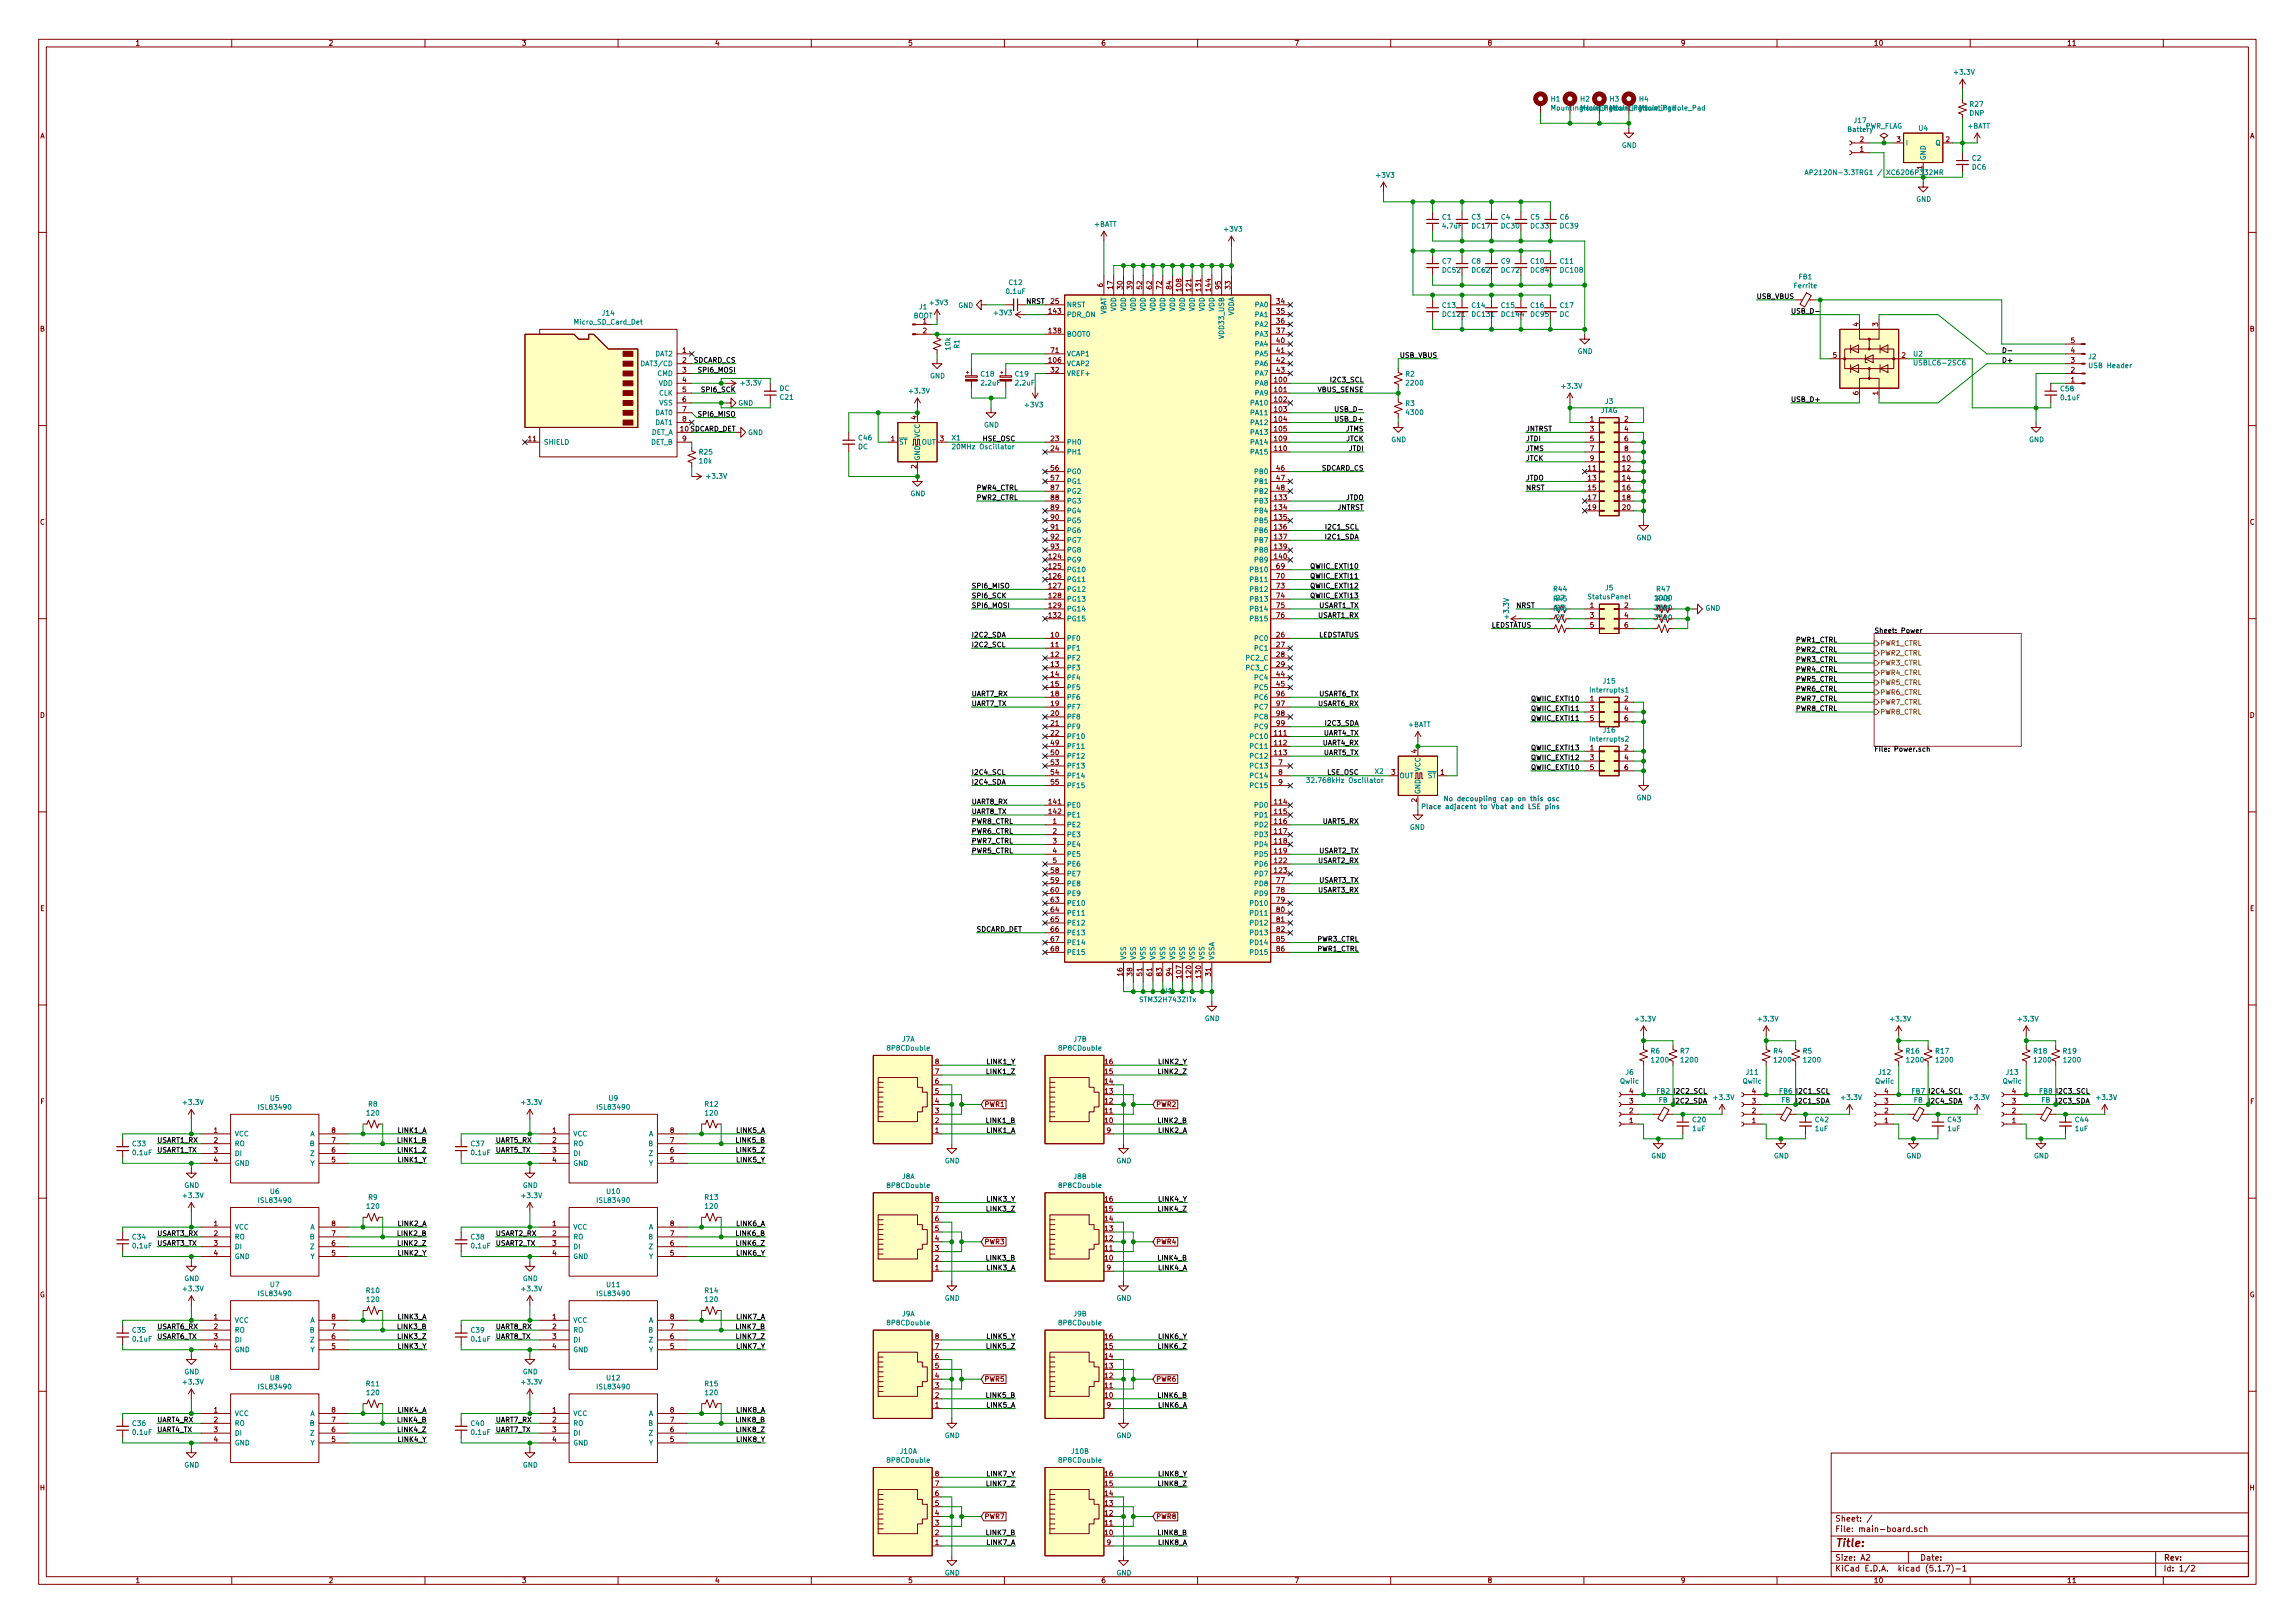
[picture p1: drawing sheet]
<svg xmlns="http://www.w3.org/2000/svg" width="594mm" height="420mm" viewBox="0 0 594 420" stroke-linecap="round" stroke-linejoin="round" font-family="sans-serif">
<defs><g id="words">
<text font-size="2.8" fill="#840000" x="475" y="400.4">Title:</text>
<g font-size="2.1" fill="#840000">
<text x="475" y="393.9">Sheet: /</text>
<text x="475" y="396.6">File: main-board.sch</text>
<text x="475" y="406.8">KiCad E.D.A. kicad (5.1.7)-1</text>
<text x="475" y="404">Size: A2</text>
<text x="497" y="404">Date:</text>
<text x="560" y="404">Rev:</text>
<text x="560" y="406.8">Id: 1/2</text>
</g>
<g font-size="1.8" fill="#840000">
<text x="35" y="11.8">1</text>
<text x="85" y="11.8">2</text>
<text x="135" y="11.8">3</text>
<text x="185" y="11.8">4</text>
<text x="235" y="11.8">5</text>
<text x="285" y="11.8">6</text>
<text x="335" y="11.8">7</text>
<text x="385" y="11.8">8</text>
<text x="435" y="11.8">9</text>
<text x="485" y="11.8">10</text>
<text x="535" y="11.8">11</text>
<text x="10.4" y="35.8">A</text>
<text x="582.4" y="35.8">A</text>
<text x="481.5" y="39.3">1</text>
<text x="481.5" y="36.7">2</text>
<text x="491" y="36.7">3</text>
<text x="503.7" y="36.7">2</text>
<text x="497.6" y="43.8" transform="rotate(-90 497.6 43.8)">1</text>
<text x="285.5" y="74.3" transform="rotate(-90 285.5 74.3)">6</text>
<text x="288" y="74.8" transform="rotate(-90 288 74.8)">17</text>
<text x="290.6" y="74.8" transform="rotate(-90 290.6 74.8)">30</text>
<text x="293.1" y="74.8" transform="rotate(-90 293.1 74.8)">39</text>
<text x="295.7" y="74.8" transform="rotate(-90 295.7 74.8)">52</text>
<text x="298.2" y="74.8" transform="rotate(-90 298.2 74.8)">62</text>
<text x="300.7" y="74.8" transform="rotate(-90 300.7 74.8)">72</text>
<text x="303.3" y="74.8" transform="rotate(-90 303.3 74.8)">84</text>
<text x="305.8" y="75.3" transform="rotate(-90 305.8 75.3)">108</text>
<text x="308.4" y="75.3" transform="rotate(-90 308.4 75.3)">121</text>
<text x="310.9" y="75.3" transform="rotate(-90 310.9 75.3)">131</text>
<text x="313.4" y="75.3" transform="rotate(-90 313.4 75.3)">144</text>
<text x="316" y="74.8" transform="rotate(-90 316 74.8)">95</text>
<text x="318.5" y="74.8" transform="rotate(-90 318.5 74.8)">33</text>
<text x="238.9" y="83.7">1</text>
<text x="271.6" y="81.2">143</text>
<text x="272.1" y="78.7">25</text>
<text x="330.5" y="78.7">34</text>
<text x="330.5" y="81.2">35</text>
<text x="330.5" y="83.7">36</text>
<text x="10.4" y="85.8">B</text>
<text x="238.9" y="86.3">2</text>
<text x="271.6" y="86.3">138</text>
<text x="330.5" y="86.3">37</text>
<text x="330.5" y="88.8">40</text>
<text x="481.1" y="84.5" transform="rotate(-90 481.1 84.5)">4</text>
<text x="486.2" y="84.5" transform="rotate(-90 486.2 84.5)">3</text>
<text x="536.1" y="88.8">5</text>
<text x="582.4" y="85.8">B</text>
<text x="176.7" y="91.4">1</text>
<text x="176.7" y="93.9">2</text>
<text x="271.6" y="93.9">106</text>
<text x="272.1" y="91.4">71</text>
<text x="330.5" y="91.4">41</text>
<text x="330.5" y="93.9">42</text>
<text x="474.5" y="92.6">5</text>
<text x="492.3" y="92.6">2</text>
<text x="536.1" y="93.9">3</text>
<text x="536.1" y="91.4">4</text>
<text x="176.7" y="96.4">3</text>
<text x="176.7" y="99">4</text>
<text x="176.7" y="101.5">5</text>
<text x="272.1" y="96.4">32</text>
<text x="330" y="99">100</text>
<text x="330" y="101.5">101</text>
<text x="330.5" y="96.4">43</text>
<text x="536.1" y="99">1</text>
<text x="536.1" y="96.4">2</text>
<text x="176.7" y="104.1">6</text>
<text x="176.7" y="106.6">7</text>
<text x="330" y="104.1">102</text>
<text x="330" y="106.6">103</text>
<text x="481.1" y="102.3" transform="rotate(-90 481.1 102.3)">6</text>
<text x="486.2" y="102.3" transform="rotate(-90 486.2 102.3)">1</text>
<text x="176.7" y="109.1">8</text>
<text x="237.2" y="108.6" transform="rotate(-90 237.2 108.6)">4</text>
<text x="330" y="109.1">104</text>
<text x="330" y="111.7">105</text>
<text x="411.6" y="109.1">1</text>
<text x="411.6" y="111.7">3</text>
<text x="420.5" y="109.1">2</text>
<text x="420.5" y="111.7">4</text>
<text x="136.8" y="114.2">11</text>
<text x="176.7" y="114.2">9</text>
<text x="230.7" y="114.2">1</text>
<text x="243.4" y="114.2">3</text>
<text x="272.1" y="114.2">23</text>
<text x="272.1" y="116.8">24</text>
<text x="330" y="114.2">109</text>
<text x="330" y="116.8">110</text>
<text x="411.6" y="114.2">5</text>
<text x="411.6" y="116.8">7</text>
<text x="411.6" y="119.3">9</text>
<text x="420" y="119.3">10</text>
<text x="420.5" y="114.2">6</text>
<text x="420.5" y="116.8">8</text>
<text x="237.2" y="121.3" transform="rotate(-90 237.2 121.3)">2</text>
<text x="272.1" y="121.8">56</text>
<text x="272.1" y="124.4">57</text>
<text x="330.5" y="121.8">46</text>
<text x="330.5" y="124.4">47</text>
<text x="411.1" y="121.8">11</text>
<text x="411.1" y="124.4">13</text>
<text x="420" y="121.8">12</text>
<text x="420" y="124.4">14</text>
<text x="272.1" y="126.9">87</text>
<text x="272.1" y="129.5">88</text>
<text x="272.1" y="132">89</text>
<text x="330" y="129.5">133</text>
<text x="330" y="132">134</text>
<text x="330.5" y="126.9">48</text>
<text x="411.1" y="126.9">15</text>
<text x="411.1" y="129.5">17</text>
<text x="411.1" y="132">19</text>
<text x="420" y="126.9">16</text>
<text x="420" y="129.5">18</text>
<text x="420" y="132">20</text>
<text x="10.4" y="135.8">C</text>
<text x="272.1" y="134.5">90</text>
<text x="272.1" y="137.1">91</text>
<text x="330" y="134.5">135</text>
<text x="330" y="137.1">136</text>
<text x="582.4" y="135.8">C</text>
<text x="272.1" y="139.6">92</text>
<text x="272.1" y="142.2">93</text>
<text x="330" y="139.6">137</text>
<text x="330" y="142.2">139</text>
<text x="271.6" y="147.2">125</text>
<text x="271.6" y="149.8">126</text>
<text x="271.6" y="144.7">124</text>
<text x="330" y="144.7">140</text>
<text x="330.5" y="147.2">69</text>
<text x="330.5" y="149.8">70</text>
<text x="271.6" y="152.3">127</text>
<text x="271.6" y="154.9">128</text>
<text x="330.5" y="152.3">73</text>
<text x="330.5" y="154.9">74</text>
<text x="271.6" y="157.4">129</text>
<text x="271.6" y="159.9">132</text>
<text x="330.5" y="157.4">75</text>
<text x="330.5" y="159.9">76</text>
<text x="411.6" y="157.4">1</text>
<text x="411.6" y="159.9">3</text>
<text x="420.5" y="157.4">2</text>
<text x="420.5" y="159.9">4</text>
<text x="428.9" y="158.2">R49</text>
<text x="272.1" y="165">10</text>
<text x="272.1" y="167.6">11</text>
<text x="330.5" y="165">26</text>
<text x="330.5" y="167.6">27</text>
<text x="411.6" y="162.5">5</text>
<text x="420.5" y="162.5">6</text>
<text x="272.1" y="170.1">12</text>
<text x="272.1" y="172.6">13</text>
<text x="330.5" y="170.1">28</text>
<text x="330.5" y="172.6">29</text>
<text x="272.1" y="175.2">14</text>
<text x="272.1" y="177.7">15</text>
<text x="330.5" y="175.2">44</text>
<text x="330.5" y="177.7">45</text>
<text x="10.4" y="185.8">D</text>
<text x="272.1" y="180.3">18</text>
<text x="272.1" y="182.8">19</text>
<text x="272.1" y="185.3">20</text>
<text x="330.5" y="180.3">96</text>
<text x="330.5" y="182.8">97</text>
<text x="330.5" y="185.3">98</text>
<text x="411.6" y="181.5">1</text>
<text x="411.6" y="184.1">3</text>
<text x="420.5" y="181.5">2</text>
<text x="420.5" y="184.1">4</text>
<text x="582.4" y="185.8">D</text>
<text x="272.1" y="190.4">22</text>
<text x="272.1" y="187.9">21</text>
<text x="330" y="190.4">111</text>
<text x="330.5" y="187.9">99</text>
<text x="411.6" y="186.6">5</text>
<text x="420.5" y="186.6">6</text>
<text x="272.1" y="193">49</text>
<text x="272.1" y="195.5">50</text>
<text x="330" y="193">112</text>
<text x="330" y="195.5">113</text>
<text x="366.8" y="195" transform="rotate(-90 366.8 195)">4</text>
<text x="411.6" y="194.2">1</text>
<text x="411.6" y="196.8">3</text>
<text x="420.5" y="194.2">2</text>
<text x="420.5" y="196.8">4</text>
<text x="272.1" y="198">53</text>
<text x="272.1" y="200.6">54</text>
<text x="272.1" y="203.1">55</text>
<text x="331" y="198">7</text>
<text x="331" y="200.6">8</text>
<text x="331" y="203.1">9</text>
<text x="360.2" y="200.6">3</text>
<text x="372.9" y="200.6">1</text>
<text x="411.6" y="199.3">5</text>
<text x="420.5" y="199.3">6</text>
<text x="271.6" y="208.2">141</text>
<text x="330" y="208.2">114</text>
<text x="366.8" y="207.7" transform="rotate(-90 366.8 207.7)">2</text>
<text x="271.6" y="210.7">142</text>
<text x="272.6" y="213.3">1</text>
<text x="272.6" y="215.8">2</text>
<text x="330" y="210.7">115</text>
<text x="330" y="213.3">116</text>
<text x="330" y="215.8">117</text>
<text x="272.6" y="218.4">3</text>
<text x="272.6" y="220.9">4</text>
<text x="330" y="218.4">118</text>
<text x="330" y="220.9">119</text>
<text x="272.1" y="226">58</text>
<text x="272.6" y="223.4">5</text>
<text x="330" y="223.4">122</text>
<text x="330" y="226">123</text>
<text x="272.1" y="233.6">63</text>
<text x="272.1" y="228.5">59</text>
<text x="272.1" y="231.1">60</text>
<text x="330.5" y="233.6">79</text>
<text x="330.5" y="228.5">77</text>
<text x="330.5" y="231.1">78</text>
<text x="10.4" y="235.8">E</text>
<text x="272.1" y="236.1">64</text>
<text x="272.1" y="238.7">65</text>
<text x="330.5" y="236.1">80</text>
<text x="330.5" y="238.7">81</text>
<text x="582.4" y="235.8">E</text>
<text x="272.1" y="241.2">66</text>
<text x="272.1" y="243.8">67</text>
<text x="330.5" y="241.2">82</text>
<text x="330.5" y="243.8">85</text>
<text x="272.1" y="246.3">68</text>
<text x="330.5" y="246.3">86</text>
<text x="290.6" y="252.6" transform="rotate(-90 290.6 252.6)">16</text>
<text x="293.1" y="252.6" transform="rotate(-90 293.1 252.6)">38</text>
<text x="295.7" y="252.6" transform="rotate(-90 295.7 252.6)">51</text>
<text x="298.2" y="252.6" transform="rotate(-90 298.2 252.6)">61</text>
<text x="300.7" y="252.6" transform="rotate(-90 300.7 252.6)">83</text>
<text x="303.3" y="252.6" transform="rotate(-90 303.3 252.6)">94</text>
<text x="305.8" y="253.1" transform="rotate(-90 305.8 253.1)">107</text>
<text x="308.4" y="253.1" transform="rotate(-90 308.4 253.1)">120</text>
<text x="310.9" y="253.1" transform="rotate(-90 310.9 253.1)">130</text>
<text x="313.4" y="252.6" transform="rotate(-90 313.4 252.6)">31</text>
<text x="242.1" y="275.5">8</text>
<text x="286.1" y="275.5">16</text>
<text x="242.1" y="280.6">6</text>
<text x="242.1" y="278">7</text>
<text x="286.1" y="280.6">14</text>
<text x="286.1" y="278">15</text>
<text x="10.5" y="285.8">F</text>
<text x="242.1" y="285.7">4</text>
<text x="242.1" y="283.1">5</text>
<text x="254.8" y="286.6">PWR1</text>
<text x="286.1" y="285.7">12</text>
<text x="286.1" y="283.1">13</text>
<text x="299.2" y="286.6">PWR2</text>
<text x="421.8" y="285.7">3</text>
<text x="421.8" y="283.1">4</text>
<text x="453.5" y="285.7">3</text>
<text x="453.5" y="283.1">4</text>
<text x="487.8" y="285.7">3</text>
<text x="487.8" y="283.1">4</text>
<text x="520.9" y="285.7">3</text>
<text x="520.9" y="283.1">4</text>
<text x="582.5" y="285.8">F</text>
<text x="55.4" y="293.3">1</text>
<text x="85.9" y="293.3">8</text>
<text x="143" y="293.3">1</text>
<text x="173.5" y="293.3">8</text>
<text x="242.1" y="293.3">1</text>
<text x="242.1" y="290.7">2</text>
<text x="242.1" y="288.2">3</text>
<text x="286.1" y="290.7">10</text>
<text x="286.1" y="288.2">11</text>
<text x="286.5" y="293.3">9</text>
<text x="421.8" y="290.7">1</text>
<text x="421.8" y="288.2">2</text>
<text x="453.5" y="290.7">1</text>
<text x="453.5" y="288.2">2</text>
<text x="487.8" y="290.7">1</text>
<text x="487.8" y="288.2">2</text>
<text x="520.9" y="290.7">1</text>
<text x="520.9" y="288.2">2</text>
<text x="55.4" y="295.8">2</text>
<text x="55.4" y="298.4">3</text>
<text x="85.9" y="298.4">6</text>
<text x="85.9" y="295.8">7</text>
<text x="143" y="295.8">2</text>
<text x="143" y="298.4">3</text>
<text x="173.5" y="298.4">6</text>
<text x="173.5" y="295.8">7</text>
<text x="55.4" y="300.9">4</text>
<text x="85.9" y="300.9">5</text>
<text x="143" y="300.9">4</text>
<text x="173.5" y="300.9">5</text>
<text x="242.1" y="311.1">8</text>
<text x="286.1" y="311.1">16</text>
<text x="55.4" y="317.4">1</text>
<text x="85.9" y="317.4">8</text>
<text x="143" y="317.4">1</text>
<text x="173.5" y="317.4">8</text>
<text x="242.1" y="316.1">6</text>
<text x="242.1" y="313.6">7</text>
<text x="286.1" y="316.1">14</text>
<text x="286.1" y="313.6">15</text>
<text x="55.4" y="320">2</text>
<text x="55.4" y="322.5">3</text>
<text x="85.9" y="322.5">6</text>
<text x="85.9" y="320">7</text>
<text x="143" y="320">2</text>
<text x="143" y="322.5">3</text>
<text x="173.5" y="322.5">6</text>
<text x="173.5" y="320">7</text>
<text x="242.1" y="323.8">3</text>
<text x="242.1" y="321.2">4</text>
<text x="242.1" y="318.7">5</text>
<text x="254.8" y="322.1">PWR3</text>
<text x="286.1" y="323.8">11</text>
<text x="286.1" y="321.2">12</text>
<text x="286.1" y="318.7">13</text>
<text x="299.2" y="322.1">PWR4</text>
<text x="55.4" y="325">4</text>
<text x="85.9" y="325">5</text>
<text x="143" y="325">4</text>
<text x="173.5" y="325">5</text>
<text x="242.1" y="328.8">1</text>
<text x="242.1" y="326.3">2</text>
<text x="286.1" y="326.3">10</text>
<text x="286.5" y="328.8">9</text>
<text x="10.3" y="335.8">G</text>
<text x="582.3" y="335.8">G</text>
<text x="55.4" y="341.5">1</text>
<text x="85.9" y="341.5">8</text>
<text x="143" y="341.5">1</text>
<text x="173.5" y="341.5">8</text>
<text x="55.4" y="344.1">2</text>
<text x="55.4" y="346.6">3</text>
<text x="85.9" y="346.6">6</text>
<text x="85.9" y="344.1">7</text>
<text x="143" y="344.1">2</text>
<text x="143" y="346.6">3</text>
<text x="173.5" y="346.6">6</text>
<text x="173.5" y="344.1">7</text>
<text x="242.1" y="346.6">8</text>
<text x="286.1" y="346.6">16</text>
<text x="55.4" y="349.2">4</text>
<text x="85.9" y="349.2">5</text>
<text x="143" y="349.2">4</text>
<text x="173.5" y="349.2">5</text>
<text x="242.1" y="351.7">6</text>
<text x="242.1" y="349.2">7</text>
<text x="286.1" y="351.7">14</text>
<text x="286.1" y="349.2">15</text>
<text x="242.1" y="359.3">3</text>
<text x="242.1" y="356.8">4</text>
<text x="242.1" y="354.2">5</text>
<text x="254.8" y="357.7">PWR5</text>
<text x="286.1" y="359.3">11</text>
<text x="286.1" y="356.8">12</text>
<text x="286.1" y="354.2">13</text>
<text x="299.2" y="357.7">PWR6</text>
<text x="55.4" y="365.7">1</text>
<text x="85.9" y="365.7">8</text>
<text x="143" y="365.7">1</text>
<text x="173.5" y="365.7">8</text>
<text x="242.1" y="364.4">1</text>
<text x="242.1" y="361.9">2</text>
<text x="286.1" y="361.9">10</text>
<text x="286.5" y="364.4">9</text>
<text x="55.4" y="368.2">2</text>
<text x="55.4" y="370.8">3</text>
<text x="85.9" y="370.8">6</text>
<text x="85.9" y="368.2">7</text>
<text x="143" y="368.2">2</text>
<text x="143" y="370.8">3</text>
<text x="173.5" y="370.8">6</text>
<text x="173.5" y="368.2">7</text>
<text x="55.4" y="373.3">4</text>
<text x="85.9" y="373.3">5</text>
<text x="143" y="373.3">4</text>
<text x="173.5" y="373.3">5</text>
<text x="242.1" y="382.2">8</text>
<text x="286.1" y="382.2">16</text>
<text x="10.4" y="385.8">H</text>
<text x="242.1" y="389.8">5</text>
<text x="242.1" y="387.3">6</text>
<text x="242.1" y="384.7">7</text>
<text x="286.1" y="389.8">13</text>
<text x="286.1" y="387.3">14</text>
<text x="286.1" y="384.7">15</text>
<text x="582.4" y="385.8">H</text>
<text x="242.1" y="394.9">3</text>
<text x="242.1" y="392.3">4</text>
<text x="254.8" y="393.2">PWR7</text>
<text x="286.1" y="394.9">11</text>
<text x="286.1" y="392.3">12</text>
<text x="299.2" y="393.2">PWR8</text>
<text x="242.1" y="400">1</text>
<text x="242.1" y="397.4">2</text>
<text x="286.1" y="397.4">10</text>
<text x="286.5" y="400">9</text>
<text x="35" y="409.8">1</text>
<text x="85" y="409.8">2</text>
<text x="135" y="409.8">3</text>
<text x="185" y="409.8">4</text>
<text x="235" y="409.8">5</text>
<text x="285" y="409.8">6</text>
<text x="335" y="409.8">7</text>
<text x="385" y="409.8">8</text>
<text x="435" y="409.8">9</text>
<text x="485" y="409.8">10</text>
<text x="535" y="409.8">11</text>
</g>
<g font-size="1.8" fill="#008484">
<text x="506" y="19.3">+3.3V</text>
<text x="401.5" y="26.3">H1</text>
<text x="402" y="28.6">MountingHole_PadMountingHole_Pad</text>
<text x="409.2" y="26.3">H2</text>
<text x="416.8" y="26.3">H3</text>
<text x="424.4" y="26.3">H4</text>
<text x="509.9" y="29.9">DNP</text>
<text x="510" y="27.6">R27</text>
<text x="478.5" y="34.2">Battery</text>
<text x="480" y="31.8">J17</text>
<text x="482.7" y="33.3">PWR_FLAG</text>
<text x="496.7" y="33.9">U4</text>
<text x="509.3" y="33.3">+BATT</text>
<text x="419.8" y="38.3">GND</text>
<text x="493.3" y="37.6">I</text>
<text x="498.5" y="41.6" transform="rotate(-90 498.5 41.6)">GND</text>
<text x="501" y="37.6">Q</text>
<text x="510.5" y="41.6">C2</text>
<text x="356.4" y="46">+3V3</text>
<text x="510.5" y="43.9">DC6</text>
<text x="496" y="52.2">GND</text>
<text x="283.3" y="58.7">+BATT</text>
<text x="317.1" y="60">+3V3</text>
<text x="373.4" y="56.8">C1</text>
<text x="373.6" y="59.1">4.7uF</text>
<text x="381" y="56.8">C3</text>
<text x="381.1" y="59.1">DC17</text>
<text x="388.6" y="56.8">C4</text>
<text x="388.7" y="59.1">DC30</text>
<text x="396.2" y="56.8">C5</text>
<text x="396.3" y="59.1">DC33</text>
<text x="403.9" y="56.8">C6</text>
<text x="403.9" y="59.1">DC39</text>
<text x="373.4" y="68.3">C7</text>
<text x="373.5" y="70.6">DC52</text>
<text x="381" y="68.3">C8</text>
<text x="381.1" y="70.6">DC62</text>
<text x="388.6" y="68.3">C9</text>
<text x="388.7" y="70.6">DC72</text>
<text x="396.3" y="68.3">C10</text>
<text x="396.3" y="70.6">DC84</text>
<text x="403.9" y="68.3">C11</text>
<text x="404.1" y="70.6">DC108</text>
<text x="260.6" y="76.1">0.1uF</text>
<text x="261.3" y="73.8">C12</text>
<text x="464.6" y="74.6">Ferrite</text>
<text x="465.7" y="72.3">FB1</text>
<text x="156" y="81.7">J14</text>
<text x="236.4" y="82.4">BOOT</text>
<text x="238" y="80.1">J1</text>
<text x="240.9" y="79">+3V3</text>
<text x="248.1" y="79.7">GND</text>
<text x="257.5" y="81.6">+3V3</text>
<text x="276.1" y="79.5">NRST</text>
<text x="276.1" y="82.1">PDR_ON</text>
<text x="286.4" y="81.7" transform="rotate(-90 286.4 81.7)">VBAT</text>
<text x="288.9" y="80.6" transform="rotate(-90 288.9 80.6)">VDD</text>
<text x="291.5" y="80.6" transform="rotate(-90 291.5 80.6)">VDD</text>
<text x="294" y="80.6" transform="rotate(-90 294 80.6)">VDD</text>
<text x="296.5" y="80.6" transform="rotate(-90 296.5 80.6)">VDD</text>
<text x="299.1" y="80.6" transform="rotate(-90 299.1 80.6)">VDD</text>
<text x="301.6" y="80.6" transform="rotate(-90 301.6 80.6)">VDD</text>
<text x="304.2" y="80.6" transform="rotate(-90 304.2 80.6)">VDD</text>
<text x="306.7" y="80.6" transform="rotate(-90 306.7 80.6)">VDD</text>
<text x="309.2" y="80.6" transform="rotate(-90 309.2 80.6)">VDD</text>
<text x="311.8" y="80.6" transform="rotate(-90 311.8 80.6)">VDD</text>
<text x="314.3" y="80.6" transform="rotate(-90 314.3 80.6)">VDD</text>
<text x="319.4" y="81.9" transform="rotate(-90 319.4 81.9)">VDDA</text>
<text x="325" y="79.5">PA0</text>
<text x="325" y="82.1">PA1</text>
<text x="373.5" y="79.7">C13</text>
<text x="373.6" y="82">DC121</text>
<text x="381.1" y="79.7">C14</text>
<text x="381.2" y="82">DC131</text>
<text x="388.7" y="79.7">C15</text>
<text x="388.8" y="82">DC144</text>
<text x="396.3" y="79.7">C16</text>
<text x="396.3" y="82">DC95</text>
<text x="403.7" y="82">DC</text>
<text x="403.9" y="79.7">C17</text>
<text x="149" y="84">Micro_SD_Card_Det</text>
<text x="276.1" y="87.2">BOOT0</text>
<text x="316.9" y="87.3" transform="rotate(-90 316.9 87.3)">VDD33_USB</text>
<text x="325" y="84.6">PA2</text>
<text x="325" y="87.2">PA3</text>
<text x="325" y="89.7">PA4</text>
<text x="166.6" y="94.8">DAT3/CD</text>
<text x="169.6" y="92.2">DAT2</text>
<text x="246" y="90.5" transform="rotate(-90 246 90.5)">10k</text>
<text x="248.3" y="90.2" transform="rotate(-90 248.3 90.2)">R1</text>
<text x="276.1" y="92.2">VCAP1</text>
<text x="276.1" y="94.8">VCAP2</text>
<text x="325" y="92.2">PA5</text>
<text x="325" y="94.8">PA6</text>
<text x="408.4" y="91.6">GND</text>
<text x="495.4" y="92.3">U2</text>
<text x="496.1" y="94.6">USBLC6-2SC6</text>
<text x="540.7" y="93">J2</text>
<text x="541.1" y="95.3">USB Header</text>
<text x="170.2" y="97.3">CMD</text>
<text x="170.5" y="99.9">VDD</text>
<text x="192" y="99.8">+3.3V</text>
<text x="201.8" y="101.2">DC</text>
<text x="235.5" y="101.9">+3.3V</text>
<text x="240.7" y="98">GND</text>
<text x="254" y="97.5">C18</text>
<text x="254.1" y="99.8">2.2uF</text>
<text x="262.9" y="97.5">C19</text>
<text x="263" y="99.8">2.2uF</text>
<text x="276.1" y="97.3">VREF+</text>
<text x="325" y="97.3">PA7</text>
<text x="325" y="99.9">PA8</text>
<text x="363.9" y="97.5">R2</text>
<text x="364.2" y="99.8">2200</text>
<text x="404.4" y="100.6">+3.3V</text>
<text x="533.5" y="101.3">C58</text>
<text x="169.6" y="107.5">DAT0</text>
<text x="170.6" y="102.4">CLK</text>
<text x="170.7" y="104.9">VSS</text>
<text x="191.1" y="105">GND</text>
<text x="202" y="103.5">C21</text>
<text x="265.5" y="105.5">+3V3</text>
<text x="324" y="104.9">PA10</text>
<text x="324" y="107.5">PA11</text>
<text x="325" y="102.4">PA9</text>
<text x="363.9" y="105.1">R3</text>
<text x="364.2" y="107.4">4300</text>
<text x="414.2" y="106.9">JTAG</text>
<text x="415.6" y="104.6">J3</text>
<text x="533.6" y="103.6">0.1uF</text>
<text x="168.5" y="112.6">DET_A</text>
<text x="169.6" y="110">DAT1</text>
<text x="193.6" y="112.6">GND</text>
<text x="222.3" y="114">C46</text>
<text x="238.1" y="113.4" transform="rotate(-90 238.1 113.4)">VCC</text>
<text x="246.4" y="114">X1</text>
<text x="254.7" y="110.7">GND</text>
<text x="324" y="110">PA12</text>
<text x="324" y="112.6">PA13</text>
<text x="140.7" y="115.1">SHIELD</text>
<text x="168.5" y="115.1">DET_B</text>
<text x="181.1" y="117.7">R25</text>
<text x="181.1" y="120">10k</text>
<text x="222.1" y="116.3">DC</text>
<text x="232.7" y="115.1">ST</text>
<text x="238.1" y="119.3" transform="rotate(-90 238.1 119.3)">GND</text>
<text x="238.6" y="115.1">OUT</text>
<text x="247.4" y="116.3">20MHz Oscillator</text>
<text x="276.1" y="115.1">PH0</text>
<text x="276.1" y="117.6">PH1</text>
<text x="324" y="115.1">PA14</text>
<text x="324" y="117.6">PA15</text>
<text x="360.1" y="114.5">GND</text>
<text x="525.2" y="114.5">GND</text>
<text x="183.1" y="123.9">+3.3V</text>
<text x="276.1" y="122.7">PG0</text>
<text x="276.1" y="125.3">PG1</text>
<text x="325" y="122.7">PB0</text>
<text x="325" y="125.3">PB1</text>
<text x="235.7" y="128.4">GND</text>
<text x="276.1" y="127.8">PG2</text>
<text x="276.1" y="130.3">PG3</text>
<text x="325" y="127.8">PB2</text>
<text x="325" y="130.3">PB3</text>
<text x="276.1" y="132.9">PG4</text>
<text x="276.1" y="135.4">PG5</text>
<text x="276.1" y="138">PG6</text>
<text x="325" y="132.9">PB4</text>
<text x="325" y="135.4">PB5</text>
<text x="325" y="138">PB6</text>
<text x="276.1" y="140.5">PG7</text>
<text x="276.1" y="143">PG8</text>
<text x="325" y="140.5">PB7</text>
<text x="325" y="143">PB8</text>
<text x="423.6" y="139.9">GND</text>
<text x="276.1" y="148.1">PG10</text>
<text x="276.1" y="145.6">PG9</text>
<text x="324" y="148.1">PB10</text>
<text x="325" y="145.6">PB9</text>
<text x="276.1" y="150.7">PG11</text>
<text x="276.1" y="153.2">PG12</text>
<text x="276.1" y="155.7">PG13</text>
<text x="324" y="150.7">PB11</text>
<text x="324" y="153.2">PB12</text>
<text x="324" y="155.7">PB13</text>
<text x="402.2" y="153.1">R44</text>
<text x="402.2" y="155.7">R45</text>
<text x="402.9" y="155.4">27</text>
<text x="411.5" y="155.1">StatusPanel</text>
<text x="415.6" y="152.8">J5</text>
<text x="428.9" y="155.7">R48</text>
<text x="428.9" y="153.1">R47</text>
<text x="276.1" y="158.3">PG14</text>
<text x="276.1" y="160.8">PG15</text>
<text x="324" y="158.3">PB14</text>
<text x="324" y="160.8">PB15</text>
<text x="390.6" y="160" transform="rotate(-90 390.6 160)">+3.3V</text>
<text x="402.2" y="158.2">R46</text>
<text x="402.9" y="160.5">27</text>
<text x="402.9" y="158">27</text>
<text x="428.6" y="160.5">3300</text>
<text x="441.5" y="158.1">GND</text>
<text x="276.1" y="165.9">PF0</text>
<text x="325" y="165.9">PC0</text>
<text x="276.1" y="168.4">PF1</text>
<text x="276.1" y="171">PF2</text>
<text x="276.1" y="173.5">PF3</text>
<text x="322.7" y="171">PC2_C</text>
<text x="322.7" y="173.5">PC3_C</text>
<text x="325" y="168.4">PC1</text>
<text x="276.1" y="176.1">PF4</text>
<text x="276.1" y="178.6">PF5</text>
<text x="325" y="176.1">PC4</text>
<text x="325" y="178.6">PC5</text>
<text x="411.9" y="179.3">Interrupts1</text>
<text x="415.1" y="177">J15</text>
<text x="276.1" y="181.1">PF6</text>
<text x="276.1" y="183.7">PF7</text>
<text x="325" y="181.1">PC6</text>
<text x="325" y="183.7">PC7</text>
<text x="276.1" y="191.3">PF10</text>
<text x="276.1" y="186.2">PF8</text>
<text x="276.1" y="188.8">PF9</text>
<text x="324" y="191.3">PC10</text>
<text x="325" y="186.2">PC8</text>
<text x="325" y="188.8">PC9</text>
<text x="364.5" y="188.2">+BATT</text>
<text x="411.9" y="192">Interrupts2</text>
<text x="415.1" y="189.7">J16</text>
<text x="276.1" y="193.8">PF11</text>
<text x="276.1" y="196.4">PF12</text>
<text x="324" y="193.8">PC11</text>
<text x="324" y="196.4">PC12</text>
<text x="276.1" y="198.9">PF13</text>
<text x="276.1" y="201.5">PF14</text>
<text x="324" y="198.9">PC13</text>
<text x="324" y="201.5">PC14</text>
<text x="339.5" y="202.7">32.768kHz Oscillator</text>
<text x="355.9" y="200.3">X2</text>
<text x="362.2" y="201.5">OUT</text>
<text x="367.7" y="199.7" transform="rotate(-90 367.7 199.7)">VCC</text>
<text x="369.6" y="201.5">ST</text>
<text x="276.1" y="209.1">PE0</text>
<text x="276.1" y="204">PF15</text>
<text x="324" y="204">PC15</text>
<text x="325" y="209.1">PD0</text>
<text x="367.7" y="205.7" transform="rotate(-90 367.7 205.7)">GND</text>
<text x="423.6" y="207.2">GND</text>
<text x="276.1" y="211.6">PE1</text>
<text x="276.1" y="214.2">PE2</text>
<text x="325" y="211.6">PD1</text>
<text x="325" y="214.2">PD2</text>
<text x="364.9" y="214.8">GND</text>
<text x="276.1" y="216.7">PE3</text>
<text x="276.1" y="219.2">PE4</text>
<text x="276.1" y="221.8">PE5</text>
<text x="325" y="216.7">PD3</text>
<text x="325" y="219.2">PD4</text>
<text x="325" y="221.8">PD5</text>
<text x="276.1" y="224.3">PE6</text>
<text x="276.1" y="226.9">PE7</text>
<text x="325" y="224.3">PD6</text>
<text x="325" y="226.9">PD7</text>
<text x="276.1" y="229.4">PE8</text>
<text x="276.1" y="231.9">PE9</text>
<text x="325" y="229.4">PD8</text>
<text x="325" y="231.9">PD9</text>
<text x="276.1" y="234.5">PE10</text>
<text x="276.1" y="237">PE11</text>
<text x="276.1" y="239.6">PE12</text>
<text x="324" y="234.5">PD10</text>
<text x="324" y="237">PD11</text>
<text x="324" y="239.6">PD12</text>
<text x="276.1" y="242.1">PE13</text>
<text x="276.1" y="244.6">PE14</text>
<text x="324" y="242.1">PD13</text>
<text x="324" y="244.6">PD14</text>
<text x="276.1" y="247.2">PE15</text>
<text x="291.5" y="248.6" transform="rotate(-90 291.5 248.6)">VSS</text>
<text x="294" y="248.6" transform="rotate(-90 294 248.6)">VSS</text>
<text x="296.5" y="248.6" transform="rotate(-90 296.5 248.6)">VSS</text>
<text x="299.1" y="248.6" transform="rotate(-90 299.1 248.6)">VSS</text>
<text x="301.6" y="248.6" transform="rotate(-90 301.6 248.6)">VSS</text>
<text x="304.2" y="248.6" transform="rotate(-90 304.2 248.6)">VSS</text>
<text x="306.7" y="248.6" transform="rotate(-90 306.7 248.6)">VSS</text>
<text x="309.2" y="248.6" transform="rotate(-90 309.2 248.6)">VSS</text>
<text x="311.8" y="248.6" transform="rotate(-90 311.8 248.6)">VSS</text>
<text x="314.3" y="248.6" transform="rotate(-90 314.3 248.6)">VSSA</text>
<text x="324" y="247.2">PD15</text>
<text x="295.5" y="259.4">STM32H743ZITx</text>
<text x="233.5" y="269.7">J7A</text>
<text x="278" y="269.7">J7B</text>
<text x="311.9" y="264.3">GND</text>
<text x="423.5" y="264.4">+3.3V</text>
<text x="455.2" y="264.4">+3.3V</text>
<text x="489.5" y="264.4">+3.3V</text>
<text x="522.6" y="264.4">+3.3V</text>
<text x="229.9" y="272">8P8CDouble</text>
<text x="274.4" y="272">8P8CDouble</text>
<text x="427.4" y="272.7">R6</text>
<text x="427.7" y="275">1200</text>
<text x="435" y="272.7">R7</text>
<text x="435.3" y="275">1200</text>
<text x="459.1" y="272.7">R4</text>
<text x="459.5" y="275">1200</text>
<text x="466.8" y="272.7">R5</text>
<text x="467.1" y="275">1200</text>
<text x="493.5" y="272.7">R16</text>
<text x="493.8" y="275">1200</text>
<text x="501.1" y="272.7">R17</text>
<text x="501.4" y="275">1200</text>
<text x="526.5" y="272.7">R18</text>
<text x="526.8" y="275">1200</text>
<text x="534.1" y="272.7">R19</text>
<text x="534.4" y="275">1200</text>
<text x="419.5" y="280.5">Qwiic</text>
<text x="420.9" y="278.2">J6</text>
<text x="451.2" y="280.5">Qwiic</text>
<text x="452.1" y="278.2">J11</text>
<text x="485.5" y="280.5">Qwiic</text>
<text x="486.4" y="278.2">J12</text>
<text x="518.5" y="280.5">Qwiic</text>
<text x="519.4" y="278.2">J13</text>
<text x="47.6" y="286">+3.3V</text>
<text x="67.3" y="287.3">ISL83490</text>
<text x="70" y="285">U5</text>
<text x="95.4" y="286.5">R8</text>
<text x="135.2" y="286">+3.3V</text>
<text x="154.9" y="287.3">ISL83490</text>
<text x="157.6" y="285">U9</text>
<text x="182.5" y="286.5">R12</text>
<text x="428.9" y="283.1">FB2</text>
<text x="429.4" y="285.4">FB</text>
<text x="443.8" y="284.8">+3.3V</text>
<text x="460.6" y="283.1">FB6</text>
<text x="461.1" y="285.4">FB</text>
<text x="476.8" y="284.8">+3.3V</text>
<text x="494.9" y="283.1">FB7</text>
<text x="495.4" y="285.4">FB</text>
<text x="509.9" y="284.8">+3.3V</text>
<text x="527.9" y="283.1">FB8</text>
<text x="528.4" y="285.4">FB</text>
<text x="542.9" y="284.8">+3.3V</text>
<text x="95" y="288.8">120</text>
<text x="182.7" y="288.8">120</text>
<text x="438.2" y="292.8">1uF</text>
<text x="438.2" y="290.5">C20</text>
<text x="469.9" y="292.8">1uF</text>
<text x="470" y="290.5">C42</text>
<text x="504.2" y="292.8">1uF</text>
<text x="504.3" y="290.5">C43</text>
<text x="537.2" y="292.8">1uF</text>
<text x="537.3" y="290.5">C44</text>
<text x="34.4" y="296.7">C33</text>
<text x="34.5" y="299.1">0.1uF</text>
<text x="60.7" y="294.2">VCC</text>
<text x="60.7" y="296.7">RO</text>
<text x="60.7" y="299.3">DI</text>
<text x="80.3" y="296.7">B</text>
<text x="80.3" y="294.2">A</text>
<text x="80.4" y="299.3">Z</text>
<text x="122" y="296.7">C37</text>
<text x="122.1" y="299.1">0.1uF</text>
<text x="148.3" y="294.2">VCC</text>
<text x="148.3" y="296.7">RO</text>
<text x="148.3" y="299.3">DI</text>
<text x="167.9" y="296.7">B</text>
<text x="167.9" y="294.2">A</text>
<text x="168.1" y="299.3">Z</text>
<text x="427.4" y="299.9">GND</text>
<text x="459.2" y="299.9">GND</text>
<text x="493.5" y="299.9">GND</text>
<text x="526.5" y="299.9">GND</text>
<text x="60.7" y="301.8">GND</text>
<text x="80.4" y="301.8">Y</text>
<text x="148.3" y="301.8">GND</text>
<text x="168" y="301.8">Y</text>
<text x="233.5" y="305.2">J8A</text>
<text x="244.6" y="301.2">GND</text>
<text x="278" y="305.2">J8B</text>
<text x="289" y="301.2">GND</text>
<text x="47.6" y="310.2">+3.3V</text>
<text x="47.7" y="307.5">GND</text>
<text x="67.3" y="311.4">ISL83490</text>
<text x="70" y="309.1">U6</text>
<text x="95.4" y="310.6">R9</text>
<text x="135.2" y="310.2">+3.3V</text>
<text x="135.3" y="307.5">GND</text>
<text x="154.9" y="311.4">ISL83490</text>
<text x="157.1" y="309.1">U10</text>
<text x="182.5" y="310.6">R13</text>
<text x="229.9" y="307.5">8P8CDouble</text>
<text x="274.4" y="307.5">8P8CDouble</text>
<text x="95" y="312.9">120</text>
<text x="182.7" y="312.9">120</text>
<text x="34.4" y="320.9">C34</text>
<text x="34.5" y="323.2">0.1uF</text>
<text x="60.7" y="318.3">VCC</text>
<text x="60.7" y="320.8">RO</text>
<text x="60.7" y="323.4">DI</text>
<text x="80.3" y="320.8">B</text>
<text x="80.3" y="318.3">A</text>
<text x="80.4" y="323.4">Z</text>
<text x="122" y="320.9">C38</text>
<text x="122.1" y="323.2">0.1uF</text>
<text x="148.3" y="318.3">VCC</text>
<text x="148.3" y="320.8">RO</text>
<text x="148.3" y="323.4">DI</text>
<text x="167.9" y="320.8">B</text>
<text x="167.9" y="318.3">A</text>
<text x="168.1" y="323.4">Z</text>
<text x="60.7" y="325.9">GND</text>
<text x="80.4" y="325.9">Y</text>
<text x="148.3" y="325.9">GND</text>
<text x="168" y="325.9">Y</text>
<text x="47.6" y="334.3">+3.3V</text>
<text x="47.7" y="331.6">GND</text>
<text x="67.3" y="335.5">ISL83490</text>
<text x="70" y="333.2">U7</text>
<text x="94.9" y="334.7">R10</text>
<text x="135.2" y="334.3">+3.3V</text>
<text x="135.3" y="331.6">GND</text>
<text x="154.9" y="335.5">ISL83490</text>
<text x="157.1" y="333.2">U11</text>
<text x="182.5" y="334.7">R14</text>
<text x="95" y="337">120</text>
<text x="182.7" y="337">120</text>
<text x="233.5" y="340.8">J9A</text>
<text x="244.6" y="336.7">GND</text>
<text x="278" y="340.8">J9B</text>
<text x="289" y="336.7">GND</text>
<text x="34.4" y="345">C35</text>
<text x="34.5" y="347.3">0.1uF</text>
<text x="60.7" y="342.4">VCC</text>
<text x="60.7" y="345">RO</text>
<text x="60.7" y="347.5">DI</text>
<text x="80.3" y="345">B</text>
<text x="80.3" y="342.4">A</text>
<text x="80.4" y="347.5">Z</text>
<text x="122" y="345">C39</text>
<text x="122.1" y="347.3">0.1uF</text>
<text x="148.3" y="342.4">VCC</text>
<text x="148.3" y="345">RO</text>
<text x="148.3" y="347.5">DI</text>
<text x="167.9" y="345">B</text>
<text x="167.9" y="342.4">A</text>
<text x="168.1" y="347.5">Z</text>
<text x="229.9" y="343.1">8P8CDouble</text>
<text x="274.4" y="343.1">8P8CDouble</text>
<text x="60.7" y="350.1">GND</text>
<text x="80.4" y="350.1">Y</text>
<text x="148.3" y="350.1">GND</text>
<text x="168" y="350.1">Y</text>
<text x="47.6" y="358.4">+3.3V</text>
<text x="47.7" y="355.8">GND</text>
<text x="67.3" y="359.7">ISL83490</text>
<text x="70" y="357.3">U8</text>
<text x="94.9" y="358.9">R11</text>
<text x="135.2" y="358.4">+3.3V</text>
<text x="135.3" y="355.8">GND</text>
<text x="154.9" y="359.7">ISL83490</text>
<text x="157.1" y="357.3">U12</text>
<text x="182.5" y="358.9">R15</text>
<text x="95" y="361.2">120</text>
<text x="182.7" y="361.2">120</text>
<text x="34.4" y="369.1">C36</text>
<text x="34.5" y="371.4">0.1uF</text>
<text x="60.7" y="366.6">VCC</text>
<text x="60.7" y="369.1">RO</text>
<text x="60.7" y="371.6">DI</text>
<text x="80.3" y="369.1">B</text>
<text x="80.3" y="366.6">A</text>
<text x="80.4" y="371.6">Z</text>
<text x="122" y="369.1">C40</text>
<text x="122.1" y="371.4">0.1uF</text>
<text x="148.3" y="366.6">VCC</text>
<text x="148.3" y="369.1">RO</text>
<text x="148.3" y="371.6">DI</text>
<text x="167.9" y="369.1">B</text>
<text x="167.9" y="366.6">A</text>
<text x="168.1" y="371.6">Z</text>
<text x="60.7" y="374.2">GND</text>
<text x="80.4" y="374.2">Y</text>
<text x="148.3" y="374.2">GND</text>
<text x="168" y="374.2">Y</text>
<text x="233" y="376.3">J10A</text>
<text x="244.6" y="372.3">GND</text>
<text x="277.5" y="376.3">J10B</text>
<text x="289" y="372.3">GND</text>
<text x="47.7" y="379.9">GND</text>
<text x="135.3" y="379.9">GND</text>
<text x="229.9" y="378.7">8P8CDouble</text>
<text x="274.4" y="378.7">8P8CDouble</text>
<text x="244.6" y="407.8">GND</text>
<text x="289" y="407.8">GND</text>
</g>
<g font-size="1.8" fill="#008400">
<text x="470.1" y="45.3">AP2120N-3.3TRG1 / XC6206P332MR</text>
<text x="301.1" y="257.1">U1</text>
</g>
<g font-size="1.8">
<text x="454.7" y="77.4">USB_VBUS</text>
<text x="265.7" y="78.7">NRST</text>
<text x="463.5" y="81.2">USB_D-</text>
<text x="179.5" y="93.9">SDCARD_CS</text>
<text x="362.5" y="92.6">USB_VBUS</text>
<text x="518.2" y="93.9">D+</text>
<text x="181.2" y="96.4">SPI6_MOSI</text>
<text x="181.9" y="101.5">SPI6_SCK</text>
<text x="341.2" y="101.5">VBUS_SENSE</text>
<text x="344.8" y="99">I2C3_SCL</text>
<text x="181.2" y="107.9">SPI6_MISO</text>
<text x="346.5" y="106.6">USB_D-</text>
<text x="463.5" y="104.1">USB_D+</text>
<text x="176.2" y="111.7">10SDCARD_DET</text>
<text x="346" y="109.1">USB_D+</text>
<text x="348.3" y="111.7">JTMS</text>
<text x="395" y="111.7">JNTRST</text>
<text x="254.4" y="114.2">HSE_OSC</text>
<text x="348.4" y="114.2">JTCK</text>
<text x="349.2" y="116.8">JTDI</text>
<text x="395" y="119.3">JTCK</text>
<text x="395" y="116.8">JTMS</text>
<text x="395" y="114.2">JTDI</text>
<text x="342.1" y="121.8">SDCARD_CS</text>
<text x="395" y="124.4">JTDO</text>
<text x="252.7" y="126.9">PWR4_CTRL</text>
<text x="252.7" y="129.5">PWR2_CTRL</text>
<text x="346.2" y="132">JNTRST</text>
<text x="348.3" y="129.5">JTDO</text>
<text x="395" y="126.9">NRST</text>
<text x="343.5" y="137.1">I2C1_SCL</text>
<text x="343.3" y="139.6">I2C1_SDA</text>
<text x="339.6" y="149.8">QWIIC_EXTI11</text>
<text x="339.6" y="147.2">QWIIC_EXTI10</text>
<text x="251.5" y="154.9">SPI6_SCK</text>
<text x="251.5" y="152.3">SPI6_MISO</text>
<text x="339.6" y="154.9">QWIIC_EXTI13</text>
<text x="339.6" y="152.3">QWIIC_EXTI12</text>
<text x="251.5" y="157.4">SPI6_MOSI</text>
<text x="341.3" y="159.9">USART1_RX</text>
<text x="341.5" y="157.4">USART1_TX</text>
<text x="392.4" y="157.4">NRST</text>
<text x="251.5" y="165">I2C2_SDA</text>
<text x="251.5" y="167.6">I2C2_SCL</text>
<text x="341.2" y="165">LEDSTATUS</text>
<text x="386.1" y="162.5">LEDSTATUS</text>
<text x="464.8" y="166.3">PWR1_CTRL</text>
<text x="485.1" y="163.9">Sheet: Power</text>
<text x="464.8" y="168.8">PWR2_CTRL</text>
<text x="464.8" y="171.4">PWR3_CTRL</text>
<text x="464.8" y="173.9">PWR4_CTRL</text>
<text x="464.8" y="176.4">PWR5_CTRL</text>
<text x="464.8" y="179">PWR6_CTRL</text>
<text x="251.5" y="182.8">UART7_TX</text>
<text x="251.5" y="180.3">UART7_RX</text>
<text x="341.3" y="182.8">USART6_RX</text>
<text x="341.5" y="180.3">USART6_TX</text>
<text x="396.2" y="181.5">QWIIC_EXTI10</text>
<text x="396.2" y="184.1">QWIIC_EXTI11</text>
<text x="464.8" y="181.5">PWR7_CTRL</text>
<text x="464.8" y="184.1">PWR8_CTRL</text>
<text x="342.6" y="190.4">UART4_TX</text>
<text x="343.3" y="187.9">I2C3_SDA</text>
<text x="396.2" y="186.6">QWIIC_EXTI11</text>
<text x="342.4" y="193">UART4_RX</text>
<text x="342.6" y="195.5">UART5_TX</text>
<text x="396.2" y="194.2">QWIIC_EXTI13</text>
<text x="396.2" y="196.8">QWIIC_EXTI12</text>
<text x="485.1" y="194.6">File: Power.sch</text>
<text x="251.5" y="203.1">I2C4_SDA</text>
<text x="251.5" y="200.6">I2C4_SCL</text>
<text x="343.5" y="200.6">LSE_OSC</text>
<text x="396.2" y="199.3">QWIIC_EXTI10</text>
<text x="251.5" y="208.2">UART8_RX</text>
<text x="251.5" y="210.7">UART8_TX</text>
<text x="251.5" y="213.3">PWR8_CTRL</text>
<text x="251.5" y="215.8">PWR6_CTRL</text>
<text x="342.4" y="213.3">UART5_RX</text>
<text x="251.5" y="218.4">PWR7_CTRL</text>
<text x="251.5" y="220.9">PWR5_CTRL</text>
<text x="341.5" y="220.9">USART2_TX</text>
<text x="341.3" y="223.4">USART2_RX</text>
<text x="341.3" y="231.1">USART3_RX</text>
<text x="341.5" y="228.5">USART3_TX</text>
<text x="252.7" y="241.2">SDCARD_DET</text>
<text x="341" y="243.8">PWR3_CTRL</text>
<text x="341" y="246.3">PWR1_CTRL</text>
<text x="255.6" y="275.5">LINK1_Y</text>
<text x="300.1" y="275.5">LINK2_Y</text>
<text x="255.7" y="278">LINK1_Z</text>
<text x="300.2" y="278">LINK2_Z</text>
<text x="433.5" y="285.7">I2C2_SDA</text>
<text x="433.7" y="283.1">I2C2_SCL</text>
<text x="465.3" y="285.7">I2C1_SDA</text>
<text x="465.5" y="283.1">I2C1_SCL</text>
<text x="499.5" y="285.7">I2C4_SDA</text>
<text x="499.7" y="283.1">I2C4_SCL</text>
<text x="532.6" y="285.7">I2C3_SDA</text>
<text x="532.8" y="283.1">I2C3_SCL</text>
<text x="103.1" y="293.3">LINK1_A</text>
<text x="190.8" y="293.3">LINK5_A</text>
<text x="255.5" y="293.3">LINK1_A</text>
<text x="255.5" y="290.7">LINK1_B</text>
<text x="300" y="293.3">LINK2_A</text>
<text x="300" y="290.7">LINK2_B</text>
<text x="40.6" y="298.4">USART1_TX</text>
<text x="40.6" y="295.8">USART1_RX</text>
<text x="103.1" y="295.8">LINK1_B</text>
<text x="103.3" y="298.4">LINK1_Z</text>
<text x="128.3" y="298.4">UART5_TX</text>
<text x="128.3" y="295.8">UART5_RX</text>
<text x="190.8" y="295.8">LINK5_B</text>
<text x="191" y="298.4">LINK5_Z</text>
<text x="103.2" y="300.9">LINK1_Y</text>
<text x="190.9" y="300.9">LINK5_Y</text>
<text x="255.6" y="311.1">LINK3_Y</text>
<text x="300.1" y="311.1">LINK4_Y</text>
<text x="103.1" y="317.4">LINK2_A</text>
<text x="190.8" y="317.4">LINK6_A</text>
<text x="255.7" y="313.6">LINK3_Z</text>
<text x="300.2" y="313.6">LINK4_Z</text>
<text x="40.6" y="320">USART3_RX</text>
<text x="40.6" y="322.5">USART3_TX</text>
<text x="103.1" y="320">LINK2_B</text>
<text x="103.3" y="322.5">LINK2_Z</text>
<text x="128.3" y="322.5">USART2_TX</text>
<text x="128.3" y="320">USART2_RX</text>
<text x="190.8" y="320">LINK6_B</text>
<text x="191" y="322.5">LINK6_Z</text>
<text x="103.2" y="325">LINK2_Y</text>
<text x="190.9" y="325">LINK6_Y</text>
<text x="255.5" y="328.8">LINK3_A</text>
<text x="255.5" y="326.3">LINK3_B</text>
<text x="300" y="326.3">LINK4_B</text>
<text x="300" y="328.8">LINK4_A</text>
<text x="103.1" y="341.5">LINK3_A</text>
<text x="190.8" y="341.5">LINK7_A</text>
<text x="40.6" y="346.6">USART6_TX</text>
<text x="40.6" y="344.1">USART6_RX</text>
<text x="103.1" y="344.1">LINK3_B</text>
<text x="103.3" y="346.6">LINK3_Z</text>
<text x="128.3" y="346.6">UART8_TX</text>
<text x="128.3" y="344.1">UART8_RX</text>
<text x="190.8" y="344.1">LINK7_B</text>
<text x="191" y="346.6">LINK7_Z</text>
<text x="255.6" y="346.6">LINK5_Y</text>
<text x="300.1" y="346.6">LINK6_Y</text>
<text x="103.2" y="349.2">LINK3_Y</text>
<text x="190.9" y="349.2">LINK7_Y</text>
<text x="255.7" y="349.2">LINK5_Z</text>
<text x="300.2" y="349.2">LINK6_Z</text>
<text x="103.1" y="365.7">LINK4_A</text>
<text x="190.8" y="365.7">LINK8_A</text>
<text x="255.5" y="364.4">LINK5_A</text>
<text x="255.5" y="361.9">LINK5_B</text>
<text x="300" y="361.9">LINK6_B</text>
<text x="300" y="364.4">LINK6_A</text>
<text x="40.6" y="370.8">UART4_TX</text>
<text x="40.6" y="368.2">UART4_RX</text>
<text x="103.1" y="368.2">LINK4_B</text>
<text x="103.3" y="370.8">LINK4_Z</text>
<text x="128.3" y="370.8">UART7_TX</text>
<text x="128.3" y="368.2">UART7_RX</text>
<text x="190.8" y="368.2">LINK8_B</text>
<text x="191" y="370.8">LINK8_Z</text>
<text x="103.2" y="373.3">LINK4_Y</text>
<text x="190.9" y="373.3">LINK8_Y</text>
<text x="255.6" y="382.2">LINK7_Y</text>
<text x="300.1" y="382.2">LINK8_Y</text>
<text x="255.7" y="384.7">LINK7_Z</text>
<text x="300.2" y="384.7">LINK8_Z</text>
<text x="255.5" y="397.4">LINK7_B</text>
<text x="255.5" y="400">LINK7_A</text>
<text x="300" y="400">LINK8_A</text>
<text x="300" y="397.4">LINK8_B</text>
</g>
<g font-size="1.8" fill="#848400">
<text x="486.7" y="167.2">PWR1_CTRL</text>
<text x="486.7" y="172.3">PWR3_CTRL</text>
<text x="486.7" y="169.7">PWR2_CTRL</text>
<text x="486.7" y="174.8">PWR4_CTRL</text>
<text x="486.7" y="179.9">PWR6_CTRL</text>
<text x="486.7" y="177.3">PWR5_CTRL</text>
<text x="486.7" y="182.4">PWR7_CTRL</text>
<text x="486.7" y="185">PWR8_CTRL</text>
</g>
<g font-size="1.8" fill="#0000c2">
<text x="373.4" y="209.5">Place adjacent to Vbat and LSE pins</text>
<text x="378.2" y="207.4">No decoupling cap on this osc</text>
</g>
</g></defs>
<g fill="none" stroke="#840000" stroke-width=".26">
<path d="M10 10.2h574v400h-574zM12 12.2h570v396h-570zM60 10.2v2M110 10.2v2M160 10.2v2M210 10.2v2M260 10.2v2M310 10.2v2M360 10.2v2M410 10.2v2M460 10.2v2M510 10.2v2"/>
<path d="M536.5 11.8h.8M560 10.2v2M398.8 26.8v2.6M421.6 33.2v1.3h1.3l-1.3 1.2-1.2-1.2h1.2M478.8 36.5l.5 .4-.1 .4-.4 .2M478.8 39l.5 .4-.1 .5-.4 .1M479.3 37h4.6M479.3 39.5h4.6M487.7 35.7l1-.6-1-.6-1 .6 1 .6v1.3M487.7 37h.1M490.2 37h2.6M492.8 34.5h10.1v7.6h-10.1z"/>
<path d="M502.9 37h2.6M508 25.6v1l1 .4-2 .7 2 .8-2 .8 1 .3v1M508 20.5l-.8 1.3M508 20.5v2.5M508 39.5v2.1M508 20.5l.8 1.3M511.8 34.5v2.5M511.8 34.5l-.8 1.2M511.8 34.5l.8 1.2M285.7 59.9v2.5M285.7 59.9l-.7 1.2M285.7 59.9l.8 1.2"/>
<path d="M358.1 47.2l-.7 1.2M358.1 47.2v2.5M358.1 47.2l.8 1.2M370.8 54.8v2M370.8 57.8v2.1M378.5 54.8v2M378.5 57.8v2.1M386.1 54.8v2M386.1 57.8v2.1M393.7 54.8v2M393.7 57.8v2.1M401.3 54.8v2"/>
<path d="M401.3 57.8v2.1M497.8 47.2v1.2h1.3l-1.3 1.3-1.2-1.3h1.2M497.8 42.1v2.5M508 42.6v2M10 60.2h2M254 78.9v-1.3l-1.3 1.3 1.3 1.3v-1.3h1.3M260.3 78.9h2.1M263.4 78.9h2M270.5 78.9h5.1M275.6 76.4h53.3v172.7h-53.3zM285.7 71.3v5.1M288.3 71.3v5.1"/>
<path d="M290.8 71.3v5.1M293.4 71.3v5.1M295.9 71.3v5.1M298.4 71.3v5.1M301 71.3v5.1M303.5 71.3v5.1M306.1 71.3v5.1M308.6 71.3v5.1M311.1 71.3v5.1M313.7 71.3v5.1M316.2 71.3v5.1M318.8 61.1l-.8 1.3"/>
<path d="M318.8 61.1v2.6M318.8 71.3v5.1M318.8 61.1l.7 1.3M328.9 78.9h5.1M370.8 66.2v2M370.8 69.3v2M370.8 77.6v2.1M378.5 66.2v2M378.5 69.3v2M378.5 77.6v2.1M386.1 66.2v2M386.1 69.3v2"/>
<path d="M386.1 77.6v2.1M393.7 66.2v2M393.7 69.3v2M393.7 77.6v2.1M401.3 66.2v2M401.3 69.3v2M401.3 77.6v2.1M464.8 77.6h1.8M467.6 75.8l1.3 .7-1.7 3-1.3-.7zM468.2 77.6h1.7M582 60.2h2M135.9 86.5h12.7l1.3 1.3h2.5v-1.3h1.3l3.8 3.8h7.6v20.4h-29.2z"/>
<path d="M139.7 86.5v-1.2h35.6v33h-35.6v-7.6M175.3 99.2h3.8M175.3 91.6h3.8M175.3 94.1h3.8M175.3 96.7h3.8M188 99.2h2.5M189.2 98.5l1.3 .7M190.5 99.2l-1.3 .8M199.4 99.2v2.1M237.1 86.5h4.2M237.1 84h4.2M242.6 92.9v1.2h1.2l-1.2 1.3-1.3-1.3h1.3"/>
<path d="M242.6 86.5v1l1 .4-2 .8 2 .8-2 .7 1 .4v1M242.6 80.2l-.8 1.2M242.6 80.2v2.5M242.6 80.2l.7 1.2M249.9 97.3h3.1v.4h-3.1zM250.2 96.4h.5M250.4 96.2v.5M251.5 95.4v1.9M251.5 98.6v1.9M258.8 97.3h3.1v.4h-3.1zM259.1 96.4h.5M259.3 96.2v.5"/>
<path d="M260.3 95.4v1.9M260.3 98.6v1.9M262.9 81.4l1.3 .8M262.9 81.4h2.5M264.2 80.7l-1.3 .7M270.5 91.6h5.1M270.5 94.1h5.1M270.5 96.7h5.1M270.5 81.4h5.1M270.5 86.5h5.1M328.9 99.2h5.1M328.9 89.1h5.1"/>
<path d="M328.9 91.6h5.1M328.9 94.1h5.1M328.9 96.7h5.1M328.9 81.4h5.1M328.9 86.5h5.1M328.9 84h5.1M361.9 95.4v1l1.1 .4-2.1 .8 2.1 .7-2.1 .8 1 .4v1M370.8 80.7v2M378.5 80.7v2M386.1 80.7v2M393.7 80.7v2M401.3 80.7v2"/>
<path d="M410.2 86.5v1.3h1.3l-1.3 1.3-1.3-1.3h1.3M473.7 92.9h20.3M476.2 85.3h15.3v15.2h-15.3zM477.5 90.3h12.7v5.1h-12.7zM479 95.4l2.1-1v2zM479 90.3l2.1-1v2.1zM479 89.3v2.1M479 94.4v2M481.3 82.7v5.1h2.6v2.5M482.9 92.9l2-1v2zM482.9 91.9v2h.5M483.9 95.4v2.6h-2.6v5"/>
<path d="M483.9 98h2.5v5M486.4 82.7v5.1h-2.5M486.7 95.4l2-1v2zM486.7 90.3l2-1v2.1zM486.7 89.3v2.1M486.7 94.4v2M530.9 99.2v2.1M534.7 99.2h4.2M534.7 89.1h4.2M534.7 91.6h4.2M534.7 94.1h4.2M534.7 96.7h4.2"/>
<path d="M10 110.2h2M135.9 114.5h3.8M175.3 114.5h3.8M175.3 104.3h3.8M175.3 106.8h3.8M175.3 109.4h3.8M175.3 111.9h3.8M175.3 101.8h3.8M179.1 115.7v1.1l1 .3-2 .8 2 .8-2 .7 1 .4v1M188 104.3h1.2v1.3l1.3-1.3-1.3-1.3v1.3M190.5 111.9h1.3v1.3l1.2-1.3-1.2-1.2v1.2M199.4 102.3v2"/>
<path d="M219.7 111.9v2.1M219.7 115v2M229.9 114.5h2.5M232.4 109.4h10.2v10.1h-10.2zM236.2 115.2h.3v-1.5h.5v1.5h.5v-1.5h.5v1.5h.3M237.5 103v2.6M237.5 106.8v2.6M237.5 119.5v2.6M237.5 103l-.8 1.3M237.5 103l.8 1.3M242.6 114.5h2.5M256.5 105.6v1.2h1.3l-1.3 1.3-1.2-1.3h1.2"/>
<path d="M267.2 101.8l.8 1.2M268 100.5v2.5M268.7 101.8l-.7 1.2M270.5 114.5h5.1M270.5 117h5.1M328.9 114.5h5.1M328.9 104.3h5.1M328.9 106.8h5.1M328.9 109.4h5.1M328.9 111.9h5.1M328.9 117h5.1M328.9 101.8h5.1"/>
<path d="M361.9 103v1.1l1.1 .3-2.1 .8 2.1 .8-2.1 .7 1 .4v1M361.9 109.4v1.3h1.3l-1.3 1.2-1.2-1.2h1.2M406.4 101.8l-.8 1.2M406.4 101.8v2.5M406.4 101.8l.8 1.2M410.2 114.5h3.8M410.2 109.4h3.8M410.2 111.9h3.8M410.2 117h3.8M410.2 119.5h3.8M414 108.1h5.1v25.4h-5.1zM414 116.9h1.3v.2h-1.3z"/>
<path d="M414 114.3h1.3v.3h-1.3zM414 111.8h1.3v.3h-1.3zM414 109.3h1.3v.2h-1.3zM414 119.4h1.3v.3h-1.3zM417.8 116.9h1.3v.2h-1.3zM417.8 114.3h1.3v.3h-1.3zM417.8 111.8h1.3v.3h-1.3zM417.8 109.3h1.3v.2h-1.3zM417.8 119.4h1.3v.3h-1.3zM419.1 114.5h3.8M419.1 109.4h3.8M419.1 111.9h3.8"/>
<path d="M419.1 117h3.8M419.1 119.5h3.8M527 109.4v1.3h1.3l-1.3 1.2-1.2-1.2h1.2M530.9 102.3v2M582 110.2h2M179.1 123.4h2.5M180.3 122.6l1.3 .8M181.6 123.4l-1.3 .7M237.5 123.4v1.2h1.3l-1.3 1.3-1.3-1.3h1.3M270.5 122.1h5.1M270.5 124.6h5.1M270.5 127.2h5.1"/>
<path d="M270.5 129.7h5.1M270.5 132.2h5.1M270.5 134.8h5.1M270.5 137.3h5.1M270.5 139.9h5.1M328.9 122.1h5.1M328.9 124.6h5.1M328.9 127.2h5.1M328.9 129.7h5.1M328.9 132.2h5.1M328.9 134.8h5.1M328.9 137.3h5.1"/>
<path d="M328.9 139.9h5.1M410.2 122.1h3.8M410.2 124.6h3.8M410.2 127.2h3.8M410.2 129.7h3.8M410.2 132.2h3.8M414 124.5h1.3v.3h-1.3zM414 127h1.3v.3h-1.3zM414 129.6h1.3v.2h-1.3zM414 132.1h1.3v.3h-1.3zM414 122h1.3v.2h-1.3zM417.8 124.5h1.3v.3h-1.3z"/>
<path d="M417.8 127h1.3v.3h-1.3zM417.8 129.6h1.3v.2h-1.3zM417.8 132.1h1.3v.3h-1.3zM417.8 122h1.3v.2h-1.3zM419.1 122.1h3.8M419.1 124.6h3.8M419.1 127.2h3.8M419.1 129.7h3.8M419.1 132.2h3.8M425.4 134.8v1.3h1.3l-1.3 1.2-1.2-1.2h1.2M270.5 157.6h5.1M270.5 147.5h5.1"/>
<path d="M270.5 150h5.1M270.5 152.6h5.1M270.5 155.1h5.1M270.5 142.4h5.1M270.5 144.9h5.1M328.9 157.6h5.1M328.9 147.5h5.1M328.9 150h5.1M328.9 152.6h5.1M328.9 155.1h5.1M328.9 142.4h5.1M328.9 144.9h5.1"/>
<path d="M392.4 159.4l-1.2 .8M401.3 157.6h1M405.4 157.6h1M410.2 157.6h3.8M414 156.4h5.1v7.6h-5.1zM414 157.5h1.3v.3h-1.3zM417.8 157.5h1.3v.3h-1.3zM419.1 157.6h3.8M428 157.6h1M432.1 157.6h1M438.1 157.6h1.3v-1.2l1.3 1.2-1.3 1.3v-1.3M10 160.2h2"/>
<path d="M270.5 160.2h5.1M270.5 165.3h5.1M270.5 167.8h5.1M270.5 170.3h5.1M270.5 172.9h5.1M270.5 175.4h5.1M270.5 178h5.1M328.9 160.2h5.1M328.9 165.3h5.1M328.9 167.8h5.1M328.9 170.3h5.1M328.9 172.9h5.1"/>
<path d="M328.9 175.4h5.1M328.9 178h5.1M391.2 160.2h2.5M391.2 160.2l1.2 .8M401.3 162.7h1l.4-1 .8 2 .7-2 .8 2 .4-1h1M401.3 160.2h1l.4-1 .8 2 .7-2 .8 2 .4-1h1M410.2 160.2h3.8M410.2 162.7h3.8M414 162.6h1.3v.3h-1.3zM414 160.1h1.3v.2h-1.3zM417.8 162.6h1.3v.3h-1.3zM417.8 160.1h1.3v.2h-1.3z"/>
<path d="M419.1 160.2h3.8M419.1 162.7h3.8M428 162.7h1l.4-1 .7 2 .8-2 .8 2 .4-1h1M428 160.2h1l.4-1 .7 2 .8-2 .8 2 .4-1h1M582 160.2h2M270.5 190.7h5.1M270.5 193.2h5.1M270.5 195.7h5.1M270.5 198.3h5.1M270.5 180.5h5.1M270.5 183h5.1M270.5 185.6h5.1"/>
<path d="M270.5 188.1h5.1M328.9 190.7h5.1M328.9 193.2h5.1M328.9 195.7h5.1M328.9 198.3h5.1M328.9 180.5h5.1M328.9 183h5.1M328.9 185.6h5.1M328.9 188.1h5.1M361.9 195.7h10.2v10.2h-10.2zM367 189.4v2.5M367 193.2v2.5"/>
<path d="M367 189.4l-.7 1.3M367 189.4l.8 1.3M410.2 194.5h3.8M410.2 197h3.8M410.2 199.6h3.8M410.2 181.8h3.8M410.2 184.3h3.8M410.2 186.9h3.8M414 193.2h5.1v7.6h-5.1zM414 199.4h1.3v.3h-1.3zM414 194.4h1.3v.2h-1.3zM414 196.9h1.3v.2h-1.3z"/>
<path d="M414 180.5h5.1v7.6h-5.1zM414 186.7h1.3v.3h-1.3zM414 181.7h1.3v.2h-1.3zM414 184.2h1.3v.2h-1.3zM417.8 199.4h1.3v.3h-1.3zM417.8 194.4h1.3v.2h-1.3zM417.8 196.9h1.3v.2h-1.3zM417.8 186.7h1.3v.3h-1.3zM417.8 181.7h1.3v.2h-1.3zM417.8 184.2h1.3v.2h-1.3zM419.1 194.5h3.8M419.1 197h3.8"/>
<path d="M419.1 199.6h3.8M419.1 181.8h3.8M419.1 184.3h3.8M419.1 186.9h3.8M10 210.2h2M270.5 200.8h5.1M270.5 203.4h5.1M270.5 208.4h5.1M270.5 211h5.1M270.5 213.5h5.1M270.5 216.1h5.1M270.5 218.6h5.1"/>
<path d="M328.9 200.8h5.1M328.9 203.4h5.1M328.9 208.4h5.1M328.9 211h5.1M328.9 213.5h5.1M328.9 216.1h5.1M328.9 218.6h5.1M359.4 200.8h2.5M366.3 201.6h.2v-1.5h.5v1.5h.5v-1.5h.5v1.5h.3M367 209.7v1.3h-1.2l1.2 1.3 1.3-1.3h-1.3M367 205.9v2.5M372.1 200.8h2.5"/>
<path d="M425.4 202.1v1.3h1.3l-1.3 1.2-1.2-1.2h1.2M582 210.2h2M270.5 233.8h5.1M270.5 236.4h5.1M270.5 238.9h5.1M270.5 221.1h5.1M270.5 223.7h5.1M270.5 226.2h5.1M270.5 228.8h5.1M270.5 231.3h5.1M328.9 233.8h5.1M328.9 236.4h5.1"/>
<path d="M328.9 238.9h5.1M328.9 221.1h5.1M328.9 223.7h5.1M328.9 226.2h5.1M328.9 228.8h5.1M328.9 231.3h5.1M270.5 241.5h5.1M270.5 244h5.1M270.5 246.5h5.1M290.8 249.1v5.1M293.4 249.1v5.1M295.9 249.1v5.1"/>
<path d="M298.4 249.1v5.1M301 249.1v5.1M303.5 249.1v5.1M306.1 249.1v5.1M308.6 249.1v5.1M311.1 249.1v5.1M313.7 259.2v1.3h1.3l-1.3 1.3-1.3-1.3h1.3M313.7 249.1v5.1M328.9 241.5h5.1M328.9 244h5.1M328.9 246.5h5.1M10 260.2h2"/>
<path d="M226.1 273.2h15.2v22.9h-15.2zM227.3 278.9h10.2v2.6h1.3v1.2h1.2v3.9h-1.2v1.2h-1.3v2.6h-10.2zM241.3 278.3h2.5M241.3 275.8h2.5M270.5 273.2h15.2v22.9h-15.2zM271.8 278.9h10.1v2.6h1.3v1.2h1.3v3.9h-1.3v1.2h-1.3v2.6h-10.1zM425.4 270.7v1l1.1 .4-2.1 .7 2.1 .8-2.1 .8 1 .3v1.1M425.4 265.6l-.7 1.3M425.4 265.6v2.5M425.4 265.6l.8 1.3M433.1 270.7v1l1 .4-2 .7 2 .8-2 .8 1 .3v1.1M457.2 270.7v1l1 .4-2 .7 2 .8-2 .8 1 .3v1.1"/>
<path d="M457.2 265.6v2.5M457.2 265.6l-.8 1.3M457.2 265.6l.8 1.3M464.8 270.7v1l1 .4-2 .7 2 .8-2 .8 1 .3v1.1M491.5 270.7v1l1 .4-2 .7 2 .8-2 .8 1 .3v1.1M491.5 265.6l-.8 1.3M491.5 265.6v2.5M491.5 265.6l.8 1.3M499.1 270.7v1l1 .4-2 .7 2 .8-2 .8 1 .3v1.1M524.5 270.7v1l1 .4-2 .7 2 .8-2 .8 1 .3v1.1M524.5 265.6l-.8 1.3M524.5 265.6v2.5"/>
<path d="M524.5 265.6l.8 1.3M532.1 270.7v1l1 .4-2 .7 2 .8-2 .8 1 .3v1.1M582 260.2h2M31.7 294.8v2M31.7 297.9v2M49.5 287.2l-.7 1.3M49.5 287.2v2.5M49.5 287.2l.8 1.3M52.1 293.5h7.6M52.1 296.1h7.6M52.1 298.6h7.6M59.7 288.5h22.8v17.7h-22.8z"/>
<path d="M82.5 293.5h7.7M82.5 296.1h7.7M82.5 298.6h7.7M94 291h1l.4-1 .7 2 .8-2 .8 2 .3-1h1.1M119.4 294.8v2M119.4 297.9v2M137.2 287.2v2.5M137.2 287.2l-.8 1.3M137.2 287.2l.7 1.3M139.7 293.5h7.6M139.7 296.1h7.6M139.7 298.6h7.6"/>
<path d="M147.3 288.5h22.9v17.7h-22.9zM170.2 293.5h7.6M170.2 296.1h7.6M170.2 298.6h7.6M181.6 291h1l.4-1 .8 2 .7-2 .8 2 .4-1h1M227.3 289.1h1.3M227.3 287.8h1.3M227.3 286.6h1.3M227.3 285.3h1.3M227.3 284h1.3M227.3 282.7h1.3M227.3 281.5h1.3"/>
<path d="M227.3 280.2h1.3M241.3 291h2.5M241.3 288.5h2.5M241.3 283.4h2.5M241.3 285.9h2.5M241.3 293.5h2.5M241.3 280.8h2.5M246.4 296.1v1.2h1.2l-1.2 1.3-1.3-1.3h1.3M254.6 284.8h5.8v2.2h-5.8l-.6-1.1zM271.8 289.1h1.2M271.8 287.8h1.2M271.8 286.6h1.2"/>
<path d="M271.8 285.3h1.2M271.8 284h1.2M271.8 282.7h1.2M271.8 281.5h1.2M271.8 280.2h1.2M285.7 293.5h2.6M290.8 296.1v1.2h1.3l-1.3 1.3-1.2-1.3h1.2M299.1 284.8h5.8v2.2h-5.8l-.7-1.1zM419.1 282.9l.5 .4-.1 .4-.4 .2M419.1 285.4l.5 .4-.1 .4-.4 .2M419.1 288l.5 .4-.1 .4-.4 .2M419.1 290.5l.5 .4-.1 .4-.4 .2"/>
<path d="M419.6 291h4.6M419.6 288.5h4.6M419.6 283.4h4.6M419.6 285.9h4.6M428 288.5h1.7M429.3 294.8v1.3h1.2l-1.2 1.2-1.3-1.2h1.3M430.8 286.6l1.2 .7-1.7 3-1.2-.7zM431.4 288.5h1.7M435.6 288.5v2M435.6 291.5v2M445.8 285.9l-.8 1.3M445.8 285.9v2.6"/>
<path d="M445.8 285.9l.7 1.3M450.8 282.9l.6 .4-.2 .4-.4 .2M450.8 285.4l.6 .4-.2 .4-.4 .2M450.8 288l.6 .4-.2 .4-.4 .2M450.8 290.5l.6 .4-.2 .4-.4 .2M451.4 291h4.5M451.4 288.5h4.5M451.4 283.4h4.5M451.4 285.9h4.5M459.7 288.5h1.8M461 294.8v1.3h1.3l-1.3 1.2-1.3-1.2h1.3M462.6 286.6l1.2 .7-1.7 3-1.2-.7z"/>
<path d="M463.2 288.5h1.6M467.4 288.5v2M467.4 291.5v2M478.8 285.9l-.8 1.3M478.8 285.9v2.6M478.8 285.9l.8 1.3M485.1 282.9l.5 .4-.1 .4-.4 .2M485.1 285.4l.5 .4-.1 .4-.4 .2M485.1 288l.5 .4-.1 .4-.4 .2M485.1 290.5l.5 .4-.1 .4-.4 .2M485.6 291h4.6M485.6 288.5h4.6"/>
<path d="M485.6 283.4h4.6M485.6 285.9h4.6M494 288.5h1.8M495.3 294.8v1.3h1.3l-1.3 1.2-1.3-1.2h1.3M496.8 286.6l1.3 .7-1.7 3-1.3-.7zM497.5 288.5h1.6M501.6 288.5v2M501.6 291.5v2M511.8 285.9l-.8 1.3M511.8 285.9v2.6M511.8 285.9l.8 1.3M518.2 282.9l.5 .4-.2 .4-.3 .2"/>
<path d="M518.2 285.4l.5 .4-.2 .4-.3 .2M518.2 288l.5 .4-.2 .4-.3 .2M518.2 290.5l.5 .4-.2 .4-.3 .2M518.7 291h4.5M518.7 288.5h4.5M518.7 283.4h4.5M518.7 285.9h4.5M527 288.5h1.8M528.3 294.8v1.3h1.3l-1.3 1.2-1.3-1.2h1.3M529.9 286.6l1.2 .7-1.7 3-1.2-.7zM530.5 288.5h1.6M534.7 288.5v2"/>
<path d="M534.7 291.5v2M544.8 285.9l-.7 1.3M544.8 285.9v2.6M544.8 285.9l.8 1.3M10 310.2h2M31.7 318.9v2.1M49.5 302.4v1.3h1.3l-1.3 1.3-1.2-1.3h1.2M49.5 311.3v2.6M49.5 311.3l-.7 1.3M49.5 311.3l.8 1.3M52.1 301.2h7.6M52.1 317.7h7.6"/>
<path d="M59.7 312.6h22.8v17.8h-22.8zM82.5 301.2h7.7M82.5 317.7h7.7M94 315.1h1l.4-1 .7 2 .8-2 .8 2 .3-1h1.1M119.4 318.9v2.1M137.2 302.4v1.3h1.2l-1.2 1.3-1.3-1.3h1.3M137.2 311.3v2.6M137.2 311.3l-.8 1.3M137.2 311.3l.7 1.3M139.7 301.2h7.6M139.7 317.7h7.6M147.3 312.6h22.9v17.8h-22.9z"/>
<path d="M170.2 301.2h7.6M170.2 317.7h7.6M181.6 315.1h1l.4-1 .8 2 .7-2 .8 2 .4-1h1M226.1 308.8h15.2v22.8h-15.2zM227.3 319.6h1.3M227.3 318.3h1.3M227.3 314.5h10.2v2.5h1.3v1.3h1.2v3.8h-1.2v1.3h-1.3v2.5h-10.2zM227.3 317h1.3M227.3 315.8h1.3M241.3 318.9h2.5M241.3 316.4h2.5M241.3 313.9h2.5"/>
<path d="M241.3 311.3h2.5M270.5 308.8h15.2v22.8h-15.2zM271.8 319.6h1.2M271.8 318.3h1.2M271.8 314.5h10.1v2.5h1.3v1.3h1.3v3.8h-1.3v1.3h-1.3v2.5h-10.1zM271.8 317h1.2M271.8 315.8h1.2M582 310.2h2M31.7 322v2M49.5 326.6v1.2h1.3l-1.3 1.3-1.2-1.3h1.2M49.5 335.4v2.6M49.5 335.4l-.7 1.3"/>
<path d="M49.5 335.4l.8 1.3M52.1 320.2h7.6M52.1 322.7h7.6M52.1 325.3h7.6M59.7 336.7h22.8v17.8h-22.8zM82.5 320.2h7.7M82.5 322.7h7.7M82.5 325.3h7.7M94 339.3h1l.4-1.1 .7 2.1 .8-2.1 .8 2.1 .3-1h1.1M119.4 322v2M137.2 326.6v1.2h1.2l-1.2 1.3-1.3-1.3h1.3M137.2 335.4v2.6"/>
<path d="M137.2 335.4l-.8 1.3M137.2 335.4l.7 1.3M139.7 320.2h7.6M139.7 322.7h7.6M139.7 325.3h7.6M147.3 336.7h22.9v17.8h-22.9zM170.2 320.2h7.6M170.2 322.7h7.6M170.2 325.3h7.6M181.6 339.3h1l.4-1.1 .8 2.1 .7-2.1 .8 2.1 .4-1h1M227.3 324.7h1.3M227.3 323.4h1.3"/>
<path d="M227.3 322.1h1.3M227.3 320.8h1.3M241.3 329.1h2.5M241.3 326.6h2.5M241.3 324h2.5M241.3 321.5h2.5M246.4 331.6v1.3h1.2l-1.2 1.3-1.3-1.3h1.3M254.6 320.4h5.8v2.2h-5.8l-.6-1.1zM271.8 324.7h1.2M271.8 323.4h1.2M271.8 322.1h1.2M271.8 320.8h1.2"/>
<path d="M285.7 329.1h2.6M290.8 331.6v1.3h1.3l-1.3 1.3-1.2-1.3h1.2M299.1 320.4h5.8v2.2h-5.8l-.7-1.1zM31.7 343.1v2M31.7 346.1v2M49.5 350.7v1.3h1.3l-1.3 1.2-1.2-1.2h1.2M49.5 359.6v2.5M49.5 359.6l-.7 1.2M49.5 359.6l.8 1.2M52.1 349.4h7.6M52.1 346.9h7.6M52.1 341.8h7.6"/>
<path d="M52.1 344.3h7.6M82.5 349.4h7.7M82.5 346.9h7.7M82.5 341.8h7.7M82.5 344.3h7.7M119.4 343.1v2M119.4 346.1v2M137.2 350.7v1.3h1.2l-1.2 1.2-1.3-1.2h1.3M137.2 359.6l-.8 1.2M137.2 359.6v2.5M137.2 359.6l.7 1.2M139.7 349.4h7.6"/>
<path d="M139.7 346.9h7.6M139.7 341.8h7.6M139.7 344.3h7.6M170.2 349.4h7.6M170.2 346.9h7.6M170.2 341.8h7.6M170.2 344.3h7.6M226.1 344.3h15.2v22.9h-15.2zM227.3 358.9h1.3M227.3 357.7h1.3M227.3 356.4h1.3M227.3 355.1h1.3"/>
<path d="M227.3 353.9h1.3M227.3 350.1h10.2v2.5h1.3v1.3h1.2v3.8h-1.2v1.2h-1.3v2.6h-10.2zM227.3 352.6h1.3M227.3 351.3h1.3M241.3 359.6h2.5M241.3 357h2.5M241.3 354.5h2.5M241.3 352h2.5M241.3 349.4h2.5M241.3 346.9h2.5M254.6 355.9h5.8v2.3h-5.8l-.6-1.2zM270.5 344.3h15.2v22.9h-15.2z"/>
<path d="M271.8 358.9h1.2M271.8 357.7h1.2M271.8 356.4h1.2M271.8 355.1h1.2M271.8 353.9h1.2M271.8 350.1h10.1v2.5h1.3v1.3h1.3v3.8h-1.3v1.2h-1.3v2.6h-10.1zM271.8 352.6h1.2M271.8 351.3h1.2M299.1 355.9h5.8v2.3h-5.8l-.7-1.2zM10 360.2h2M31.7 367.2v2M31.7 370.2v2.1"/>
<path d="M49.5 374.8v1.3h1.3l-1.3 1.3-1.2-1.3h1.2M52.1 365.9h7.6M52.1 368.5h7.6M52.1 371h7.6M52.1 373.5h7.6M59.7 360.8h22.8v17.8h-22.8zM82.5 365.9h7.7M82.5 368.5h7.7M82.5 371h7.7M82.5 373.5h7.7M94 363.4h1l.4-1 .7 2 .8-2 .8 2 .3-1h1.1M119.4 367.2v2"/>
<path d="M119.4 370.2v2.1M137.2 374.8v1.3h1.2l-1.2 1.3-1.3-1.3h1.3M139.7 365.9h7.6M139.7 368.5h7.6M139.7 371h7.6M139.7 373.5h7.6M147.3 360.8h22.9v17.8h-22.9zM170.2 365.9h7.6M170.2 368.5h7.6M170.2 371h7.6M170.2 373.5h7.6M181.6 363.4h1l.4-1 .8 2 .7-2 .8 2 .4-1h1"/>
<path d="M226.1 379.9h15.2v22.9h-15.2zM227.3 360.2h1.3M241.3 364.7h2.5M241.3 362.1h2.5M246.4 367.2v1.3h1.2l-1.2 1.2-1.3-1.2h1.3M270.5 379.9h15.2v22.9h-15.2zM271.8 360.2h1.2M285.7 364.7h2.6M290.8 367.2v1.3h1.3l-1.3 1.2-1.2-1.2h1.2M474 376.2h108v32h-108zM582 360.2h2M227.3 395.8h1.3"/>
<path d="M227.3 394.5h1.3M227.3 393.2h1.3M227.3 392h1.3M227.3 390.7h1.3M227.3 389.4h1.3M227.3 385.6h10.2v2.6h1.3v1.2h1.2v3.8h-1.2v1.3h-1.3v2.5h-10.2zM227.3 388.2h1.3M227.3 386.9h1.3M241.3 397.7h2.5M241.3 395.1h2.5M241.3 392.6h2.5M241.3 390.1h2.5"/>
<path d="M241.3 387.5h2.5M241.3 385h2.5M241.3 382.4h2.5M254.6 391.5h5.8v2.2h-5.8l-.6-1.1zM271.8 395.8h1.2M271.8 394.5h1.2M271.8 393.2h1.2M271.8 392h1.2M271.8 390.7h1.2M271.8 389.4h1.2M271.8 385.6h10.1v2.6h1.3v1.2h1.3v3.8h-1.3v1.3h-1.3v2.5h-10.1zM271.8 388.2h1.2"/>
<path d="M271.8 386.9h1.2M299.1 391.5h5.8v2.2h-5.8l-.7-1.1zM474 397.7h108M474 391.7h108M484.6 392.2l-1.3 2M495 396.4v.1M496.2 395.6l-.4-.1-.2 .2 .1 .3 .5 .1v.3h-.6M497.6 395.6l-.5-.1-.3 .3 .1 .6h.7M498.2 395.6h.6v.9M498.2 395v1.5M60 408.2v2M110 408.2v2"/>
<path d="M160 408.2v2M210 408.2v2M241.3 400.2h2.5M246.4 402.8v1.2h1.2l-1.2 1.3-1.3-1.3h1.3M260 408.2v2M285.7 400.2h2.6M290.8 402.8v1.2h1.3l-1.3 1.3-1.2-1.3h1.2M310 408.2v2M360 408.2v2M410 408.2v2M460 408.2v2M474 404.7h108"/>
<path d="M474 401.7h108M483.1 402.6l.6-.2 .3 .5-.9 1h.9M494 401.7v3M501.7 406.7h.8M503.2 406.6v.1M503.8 405.2h.9l-.6 1.5M505.2 405a1.71 1.71 0 0 1 0 2.3M506.3 406.2h1.2M508.1 405.7l.4-.5v1.5M508.1 406.7h.9M510 408.2v2M536.5 409.7h.8"/>
<path d="M558 401.7v6.5M560 408.2v2M566.8 405.1l-1.2 2M567.3 405.4l.5-.2 .3 .5-.9 1h.9"/>
</g>
<path d="M485.1 164h38.1v29.2h-38.1z" fill="none" stroke="#840084" stroke-width=".26"/>
<path d="M470 80.6h.9M518.5 90a.64 .64 0 0 1 .8 .6 .64 .64 0 0 1-.8 .7zM519.8 90.8h1M345.6 105.2v1.1l.3 .2 .5-.2v-1.1M496 163.4l.6-.1v-.3h-.4l-.2 .2 .1 .6h.5M497.2 163v.8M497.5 163l-.3 .2M498.3 193.7h-.3l-.3 .2 .1 .6h.5M498.9 193.8l.5-.1v.8M498.9 193.2v1.3" fill="none" stroke="#000" stroke-width=".26"/>
<path d="M485.1 165.9h.7l.6 .6-.6 .7h-.7zM485.1 171h.7l.6 .6-.6 .7h-.7zM485.1 168.4h.7l.6 .7-.6 .6h-.7zM485.1 173.5h.7l.6 .7-.6 .6h-.7zM485.1 178.6h.7l.6 .6-.6 .7h-.7zM485.1 176.1h.7l.6 .6-.6 .6h-.7zM485.1 181.1h.7l.6 .7-.6 .6h-.7zM485.1 183.7h.7l.6 .6-.6 .7h-.7z" fill="none" stroke="#848400" stroke-width=".26"/>
<g fill="none" stroke="#840000" stroke-width=".33">
<path d="M369.3 57.8h3.1M376.9 57.8h3.1M384.6 57.8h3M392.2 57.8h3M399.8 57.8h3M506.5 42.6h3M262.4 77.4v3M369.3 69.3h3.1M376.9 69.3h3.1M384.6 69.3h3M392.2 69.3h3M399.8 69.3h3"/>
<path d="M369.3 80.7h3.1M376.9 80.7h3.1M384.6 80.7h3M392.2 80.7h3M399.8 80.7h3M197.9 101.3h3M218.2 115h3M529.3 102.3h3.1M30.2 296.8h3.1M117.9 296.8h3M434.1 291.5h3M465.8 291.5h3.1"/>
<path d="M500.1 291.5h3.1M533.1 291.5h3.1M30.2 321h3.1M117.9 321h3M30.2 345.1h3.1M117.9 345.1h3M30.2 369.2h3.1M117.9 369.2h3"/>
</g>
<g fill="none" stroke="#840000" stroke-width=".3">
<path d="M369.3 56.8h3.1M376.9 56.8h3.1M384.6 56.8h3M392.2 56.8h3M399.8 56.8h3M506.5 41.6h3M263.4 77.4v3M369.3 68.2h3.1M369.3 79.7h3.1M376.9 68.2h3.1M376.9 79.7h3.1M384.6 68.2h3"/>
<path d="M384.6 79.7h3M392.2 68.2h3M392.2 79.7h3M399.8 68.2h3M399.8 79.7h3M197.9 102.3h3M218.2 114h3M529.3 101.3h3.1M30.2 297.9h3.1M117.9 297.9h3M434.1 290.5h3M465.8 290.5h3.1"/>
<path d="M500.1 290.5h3.1M533.1 290.5h3.1M30.2 322h3.1M117.9 322h3M30.2 346.1h3.1M117.9 346.1h3M30.2 370.2h3.1M117.9 370.2h3"/>
</g>
<g fill="#ffffc2" stroke="#ffffc2" stroke-width=".26">
<path d="M270.5 344.3h15.2v22.9h-15.2z"/>
<path d="M476.2 85.3h15.3v15.2h-15.3z"/>
<path d="M226.1 379.9h15.2v22.9h-15.2z"/>
<path d="M270.5 273.2h15.2v22.9h-15.2z"/>
<path d="M226.1 344.3h15.2v22.9h-15.2z"/>
<path d="M232.4 109.4h10.2v10.1h-10.2z"/>
<path d="M226.1 308.8h15.2v22.8h-15.2z"/>
<path d="M270.5 308.8h15.2v22.8h-15.2z"/>
<path d="M226.1 273.2h15.2v22.9h-15.2z"/>
<path d="M414 156.4h5.1v7.6h-5.1z"/>
<path d="M361.9 195.7h10.2v10.2h-10.2z"/>
<path d="M414 193.2h5.1v7.6h-5.1z"/>
<path d="M270.5 379.9h15.2v22.9h-15.2z"/>
<path d="M275.6 76.4h53.3v172.7h-53.3z"/>
<path d="M492.8 34.5h10.1v7.6h-10.1z"/>
<path d="M135.9 86.5h12.7l1.3 1.3h2.5v-1.3h1.3l3.8 3.8h7.6v20.4h-29.2z"/>
<path d="M414 108.1h5.1v25.4h-5.1z"/>
<path d="M414 180.5h5.1v7.6h-5.1z"/>
</g>
<g fill="none" stroke="#008484" stroke-width=".26">
<path d="M433.1 27.2v1.3M433.1 27.9h.7M433.6 27.7h-.4l-.2 .2 .1 .6h.5M433.6 27.2v1.3M433.8 27.2v1.3M434.4 27.7h.3l.3 .2-.1 .6-.5-.1zM435.5 27.2v1.1l.2 .2M436.1 28.1l.7-.1-.1-.3h-.4l-.2 .2 .1 .6h.5M437 28.6h1M438.3 27.9l.6-.1v-.4l-.6-.2v1.3M439.5 27.7h.5l.1 .8M440.1 28l-.6 .2v.3h.6"/>
<path d="M441.2 27.7h-.3l-.3 .2 .1 .6h.5M441.2 27.2v1.3M484.7 33.2l-.6 1.3M467.2 45.2l.4-1.2 .5 1.2M467.4 44.9h.5M468.5 44.6h.6l.1-.5-.7-.1v1.2M500.7 45.2v-1.2l.4 .9 .5-.9v1.2M502.2 44.6h.6v-.5l-.6-.1v1.2M502.5 44.6l.4 .6M165.8 83.1h.5M166 82.7v1.1l.3 .1M166 93.4a.64 .64 0 0 1 .8 .7 .64 .64 0 0 1-.8 .6z"/>
<path d="M495.5 93.2v1.1l.3 .2 .4-.2v-1.1M508.6 93.2l-.3 .1-.3 .5 .1 .6 .5 .1v-.7l-.3-.1-.3 .3M551.8 94.4l-.4 .2M246.5 115.1l.5-.1 .2 .3-.7 .9h.7M261.1 115.4h.3l.2 .2-.1 .6h-.3l-.2-.2zM262.2 115.4v.8M262.5 115.4l-.3 .2M421.8 153.8v1.1l.2 .2M428.3 156.6h.8l-.4 .5 .3 .1v.7l-.7-.1M428.3 154.4l.4-.3v1.3M428.3 155.4h.8M420.8 178.3l.3-.4v1.3"/>
<path d="M420.8 179.2h.7M280 193.8h.7M420.8 190.7l.5-.1 .2 .4-.8 .9h.8M338.2 201.3h.8l-.5 .5 .4 .1v.6h-.7M356.6 201.8l.3-.1 .3 .3-.2 .5-.3 .1-.2-.2zM357.7 201.7v.9M358.1 201.7l-.4 .3M280 236.9h.7M240 271.5l.6-.1-.1-.3h-.3l-.2 .1 .1 .6h.4M284.4 271.5l.6-.1v-.3h-.4l-.2 .1 .1 .6h.5M240 307l.6-.1-.1-.2-.3-.1-.2 .2 .1 .6h.4M284.4 307l.6-.1v-.2l-.4-.1-.2 .2 .1 .6h.5"/>
<path d="M240 342.6l.6-.1-.1-.3h-.3l-.2 .2 .1 .6h.4M284.4 342.6l.6-.1v-.3h-.4l-.2 .2 .1 .6h.5M240 378.1l.6-.1-.1-.2-.3-.1-.2 .2 .1 .6h.4M284.4 378.1l.6-.1v-.2l-.4-.1-.2 .2 .1 .6h.5"/>
</g>
<g fill="#840000" stroke="#840000" stroke-width=".26">
<path d="M538.9 88.9h.8v.3h-.8z"/>
<path d="M538.9 91.5h.8v.2h-.8z"/>
<path d="M538.9 94h.8v.3h-.8z"/>
<path d="M538.9 96.6h.8v.2h-.8z"/>
<path d="M538.9 99.1h.8v.3h-.8z"/>
<path d="M236.2 86.4h.9v.3h-.9z"/>
<path d="M236.2 83.9h.9v.2h-.9z"/>
<path d="M258.8 98.3h3.1v.3h-3.1z"/>
<path d="M249.9 98.3h3.1v.3h-3.1z"/>
<path d="M161.3 108.8h2.5v1.2h-2.5z"/>
<path d="M161.3 106.2h2.5v1.3h-2.5z"/>
<path d="M161.3 103.7h2.5v1.2h-2.5z"/>
<path d="M161.3 101.1h2.5v1.3h-2.5z"/>
<path d="M161.3 98.6h2.5v1.3h-2.5z"/>
<path d="M161.3 96.1h2.5v1.2h-2.5z"/>
<path d="M161.3 93.5h2.5v1.3h-2.5z"/>
<path d="M161.3 91h2.5v1.2h-2.5z"/>
<circle cx="483.9" cy="98" r=".25"/>
<circle cx="483.9" cy="95.4" r=".25"/>
<circle cx="490.2" cy="92.9" r=".25"/>
<circle cx="477.5" cy="92.9" r=".25"/>
<circle cx="483.9" cy="90.3" r=".25"/>
<circle cx="483.9" cy="87.8" r=".25"/>
</g>
<g fill="none" stroke="#840000" stroke-width="1.3">
<circle cx="398.8" cy="25.6" r="1.27"/>
<circle cx="406.4" cy="25.6" r="1.27"/>
<circle cx="414" cy="25.6" r="1.27"/>
<circle cx="421.6" cy="25.6" r="1.27"/>
</g>
<g fill="none" stroke="#008400" stroke-width=".26">
<path d="M398.8 29.4v2.5h22.8M406.4 29.4v2.5M414 29.4v2.5M421.6 29.4v3.8M483.9 37h6.3M483.9 39.5h3.8v6.4h20.3v-1.3M505.5 37h6.3M508 23v2.6M508 30.6v8.9M358.1 49.7v2.5h43.2v2.6M365.8 52.2v24.2h35.5v1.2M370.8 52.2v2.6"/>
<path d="M370.8 59.9v2.5h39.4v24.1M378.5 52.2v2.6M378.5 59.9v2.5M386.1 52.2v2.6M386.1 59.9v2.5M393.7 52.2v2.6M393.7 59.9v2.5M401.3 59.9v2.5M497.8 45.9v1.3M255.3 78.9h5M265.4 78.9h5.1M285.7 62.4v8.9"/>
<path d="M290.8 68.7v2.6M293.4 68.7v2.6M295.9 68.7v2.6M298.4 68.7v2.6M301 68.7v2.6M303.5 68.7v2.6M306.1 68.7v2.6M308.6 68.7v2.6M311.1 68.7v2.6M313.7 68.7v2.6M316.2 68.7v2.6M318.8 68.7h-30.5v2.6"/>
<path d="M318.8 63.7v7.6M365.8 64.9h35.5v1.3M370.8 71.3v2.5h39.4M370.8 64.9v1.3M370.8 76.4v1.2M378.5 64.9v1.3M378.5 71.3v2.5M378.5 76.4v1.2M386.1 64.9v1.3M386.1 71.3v2.5M386.1 76.4v1.2M393.7 64.9v1.3"/>
<path d="M393.7 71.3v2.5M393.7 76.4v1.2M401.3 71.3v2.5M454.7 77.6h10.1M469.9 77.6h48.3v11.5h16.5M471.2 77.6v15.3h2.5M179.1 99.2h8.9M179.1 96.7h11.4M179.1 94.1h11.4M186.7 99.2v-1.2h12.7v1.2M241.3 86.5h29.2M242.6 82.7v1.3h-1.3"/>
<path d="M242.6 91.6v1.3M265.4 81.4h5.1M270.5 96.7h-2.5v3.8M270.5 94.1h-10.2v1.3M270.5 91.6h-19v3.8M334 99.2h19.1M370.8 82.7v2.6h39.4M372.1 92.9h-10.2v2.5M378.5 82.7v2.6M386.1 82.7v2.6M393.7 82.7v2.6M401.3 82.7v2.6"/>
<path d="M463.5 81.4h17.8v1.3M486.4 82.7v-1.3h15.2l12.7 10.2h20.4M494 92.9h16.5v12.7h20.4v-1.3M530.9 99.2h3.8M534.7 94.1h-20.4l-12.7 10.2h-15.2v-1.3M534.7 96.7h-7.7v12.7M179.1 104.3h8.9M179.1 101.8h11.4M179.1 106.8l1.2 1.3h10.2M179.1 111.9h11.4M179.1 114.5v1.2M186.7 104.3v1.3h12.7v-1.3"/>
<path d="M219.7 117v6.4h17.8v-1.3M227.3 106.8v7.7h2.6M237.5 105.6v1.2h-17.8v5.1M245.1 114.5h25.4M251.5 100.5v2.5h8.8v-2.5M256.5 103v2.6M334 101.8h27.9M334 111.9h19.1M334 114.5h19.1M334 106.8h19.1M334 117h19.1M334 109.4h19.1"/>
<path d="M361.9 100.5v2.5M361.9 108.1v1.3M395 111.9h15.2M395 114.5h15.2M395 117h15.2M395 119.5h15.2M406.4 105.6h19v3.8h-2.5M406.4 104.3v5.1h3.8M422.9 111.9h2.5v22.9M422.9 114.5h2.5M422.9 117h2.5M422.9 119.5h2.5"/>
<path d="M481.3 103v1.3h-17.8M179.1 120.8v2.6M252.7 127.2h17.8M252.7 129.7h17.8M334 129.7h19.1M334 122.1h19.1M334 137.3h17.8M334 139.9h17.8M334 132.2h19.1M395 127.2h15.2M395 124.6h15.2M422.9 127.2h2.5"/>
<path d="M422.9 129.7h2.5M422.9 122.1h2.5M422.9 132.2h2.5M422.9 124.6h2.5M251.5 157.6h19M251.5 155.1h19M251.5 152.6h19M334 157.6h17.8M334 147.5h17.8M334 155.1h17.8M334 152.6h17.8M334 150h17.8"/>
<path d="M392.4 157.6h8.9M406.4 157.6h3.8M422.9 157.6h5.1M433.1 157.6h5M436.9 157.6v5.1h-3.8M251.5 165.3h19M251.5 167.8h19M334 160.2h17.8M334 165.3h17.8M386.1 162.7h15.2M393.7 160.2h7.6M406.4 162.7h3.8"/>
<path d="M406.4 160.2h3.8M422.9 162.7h5.1M422.9 160.2h5.1M433.1 160.2h3.8M464.8 171.6h20.3M464.8 166.5h20.3M464.8 169.1h20.3M464.8 174.2h20.3M464.8 176.7h20.3M464.8 179.2h20.3M251.5 180.5h19M251.5 183h19"/>
<path d="M334 188.1h17.8M334 193.2h17.8M334 195.7h17.8M334 190.7h17.8M334 180.5h17.8M334 183h17.8M367 191.9v1.3h10.2v7.6h-2.6M396.2 181.8h14M396.2 184.3h14M396.2 186.9h14M396.2 194.5h14M396.2 197h14"/>
<path d="M396.2 199.6h14M422.9 181.8h2.5v20.3M422.9 184.3h2.5M422.9 186.9h2.5M422.9 194.5h2.5M422.9 197h2.5M422.9 199.6h2.5M464.8 181.8h20.3M464.8 184.3h20.3M251.5 216.1h19M251.5 213.5h19M251.5 218.6h19"/>
<path d="M251.5 200.8h19M251.5 203.4h19M251.5 208.4h19M251.5 211h19M334 213.5h17.8M334 200.8h25.4M367 208.4v1.3M251.5 221.1h19M334 221.1h17.8M334 228.8h17.8M334 231.3h17.8M334 223.7h17.8"/>
<path d="M252.7 241.5h17.8M290.8 254.2v2.5h10.2v-2.5M293.4 254.2v2.5M295.9 254.2v2.5M298.4 254.2v2.5M303.5 254.2v2.5h10.2M306.1 254.2v2.5M308.6 254.2v2.5M311.1 254.2v2.5M313.7 254.2v5M334 244h17.8M334 246.5h17.8"/>
<path d="M243.8 278.3h19.1M243.8 275.8h19.1M288.3 278.3h19M288.3 275.8h19M425.4 268.1v2.6M425.4 275.8v7.6M425.4 269.4h7.7v1.3M433.1 275.8v10.1M457.2 269.4h7.6v1.3M457.2 268.1v2.6M457.2 275.8v7.6M464.8 275.8v10.1"/>
<path d="M491.5 269.4h7.6v1.3M491.5 268.1v2.6M491.5 275.8v7.6M499.1 275.8v10.1M524.5 269.4h7.6v1.3M524.5 268.1v2.6M524.5 275.8v7.6M532.1 275.8v10.1M31.7 299.9v1.3h20.4M40.6 296.1h11.5M40.6 298.6h11.5M49.5 289.7v3.8"/>
<path d="M52.1 293.5h-20.4v1.3M90.2 296.1h20.3M90.2 298.6h20.3M90.2 293.5h20.3M94 291v2.5M99.1 291v5.1M119.4 299.9v1.3h20.3M128.3 296.1h11.4M128.3 298.6h11.4M137.2 289.7v3.8M139.7 293.5h-20.3v1.3M177.8 296.1h20.3"/>
<path d="M177.8 298.6h20.3M177.8 293.5h20.3M181.6 291v2.5M186.7 291v5.1M243.8 280.8h2.6v15.3M243.8 283.4h5.1v5.1h-5.1M243.8 293.5h19.1M243.8 291h19.1M243.8 285.9h2.6M248.9 285.9h5.1M288.3 280.8h2.5v15.3M288.3 283.4h5.1v5.1h-5.1"/>
<path d="M288.3 293.5h19M288.3 291h19M288.3 285.9h2.5M293.4 285.9h5M424.2 288.5h3.8M424.2 291h1.2v3.8h10.2v-1.3M424.2 283.4h17.8M424.2 285.9h17.8M433.1 288.5h12.7M455.9 288.5h3.8M455.9 291h1.3v3.8h10.2v-1.3M455.9 283.4h17.8"/>
<path d="M455.9 285.9h17.8M464.8 288.5h14M490.2 288.5h3.8M490.2 291h1.3v3.8h10.1v-1.3M490.2 283.4h17.8M490.2 285.9h17.8M499.1 288.5h12.7M523.2 288.5h3.8M523.2 291h1.3v3.8h10.2v-1.3M523.2 283.4h17.8M523.2 285.9h17.8M532.1 288.5h12.7"/>
<path d="M49.5 301.2v1.2M49.5 313.9v3.8M52.1 317.7h-20.4v1.2M90.2 317.7h20.3M90.2 301.2h20.3M94 315.1v2.6M99.1 315.1v5.1M137.2 301.2v1.2M137.2 313.9v3.8M139.7 317.7h-20.3v1.2M177.8 317.7h20.3M177.8 301.2h20.3"/>
<path d="M181.6 315.1v2.6M186.7 315.1v5.1M243.8 318.9h5.1v5.1h-5.1M243.8 311.3h19.1M243.8 313.9h19.1M243.8 316.4h2.6v15.2M288.3 318.9h5.1v5.1h-5.1M288.3 316.4h2.5v15.2M288.3 311.3h19M288.3 313.9h19M31.7 324v1.3h20.4M40.6 320.2h11.5"/>
<path d="M40.6 322.7h11.5M49.5 325.3v1.3M49.5 338v3.8M90.2 320.2h20.3M90.2 322.7h20.3M90.2 325.3h20.3M94 339.3v2.5M99.1 339.3v5M119.4 324v1.3h20.3M128.3 320.2h11.4M128.3 322.7h11.4M137.2 325.3v1.3"/>
<path d="M137.2 338v3.8M177.8 320.2h20.3M177.8 322.7h20.3M177.8 325.3h20.3M181.6 339.3v2.5M186.7 339.3v5M243.8 321.5h2.6M243.8 326.6h19.1M243.8 329.1h19.1M248.9 321.5h5.1M288.3 321.5h2.5M288.3 326.6h19"/>
<path d="M288.3 329.1h19M293.4 321.5h5M31.7 348.1v1.3h20.4M40.6 346.9h11.5M40.6 344.3h11.5M49.5 349.4v1.3M52.1 341.8h-20.4v1.3M90.2 346.9h20.3M90.2 349.4h20.3M90.2 341.8h20.3M90.2 344.3h20.3M119.4 348.1v1.3h20.3"/>
<path d="M128.3 346.9h11.4M128.3 344.3h11.4M137.2 349.4v1.3M139.7 341.8h-20.3v1.3M177.8 346.9h20.3M177.8 349.4h20.3M177.8 341.8h20.3M177.8 344.3h20.3M243.8 352h2.6v15.2M243.8 354.5h5.1v5.1h-5.1M243.8 357h2.6M243.8 346.9h19.1"/>
<path d="M243.8 349.4h19.1M248.9 357h5.1M288.3 352h2.5v15.2M288.3 354.5h5.1v5.1h-5.1M288.3 357h2.5M288.3 346.9h19M288.3 349.4h19M293.4 357h5M31.7 372.3v1.2h20.4M40.6 371h11.5M40.6 368.5h11.5M49.5 362.1v3.8"/>
<path d="M49.5 373.5v1.3M52.1 365.9h-20.4v1.3M90.2 371h20.3M90.2 373.5h20.3M90.2 368.5h20.3M90.2 365.9h20.3M94 363.4v2.5M99.1 363.4v5.1M119.4 372.3v1.2h20.3M128.3 371h11.4M128.3 368.5h11.4M137.2 362.1v3.8"/>
<path d="M137.2 373.5v1.3M139.7 365.9h-20.3v1.3M177.8 371h20.3M177.8 373.5h20.3M177.8 368.5h20.3M177.8 365.9h20.3M181.6 363.4v2.5M186.7 363.4v5.1M243.8 364.7h19.1M243.8 362.1h19.1M288.3 364.7h19M288.3 362.1h19"/>
<path d="M243.8 387.5h2.6v15.3M243.8 390.1h5.1v5h-5.1M243.8 397.7h19.1M243.8 382.4h19.1M243.8 385h19.1M243.8 392.6h2.6M248.9 392.6h5.1M288.3 387.5h2.5v15.3M288.3 390.1h5.1v5h-5.1M288.3 397.7h19M288.3 382.4h19M288.3 385h19"/>
<path d="M288.3 392.6h2.5M293.4 392.6h5M243.8 400.2h19.1M288.3 400.2h19"/>
</g>
<path d="M368.1 208.8l.7-.1v-.5l-.7-.1v1.3M369.4 208.1v1.1l.2 .2M370.1 208.6h.5v.8M370.6 208.9l-.6 .2 .1 .2h.5M371.8 208.6h-.4l-.2 .2 .1 .5h.5M372.3 209l.6-.1-.1-.3h-.4l-.1 .1v.6h.5M374.7 206.1v1.2l-.7-1.2v1.2M375.3 206.5l.5 .1v.7l-.5-.1zM378 206.5h-.4l-.3 .2 .2 .6h.5M402.4 206.5l-.5 .2 .5 .3v.3h-.5M403.5 208.6l-.5 .1 .5 .3v.3h-.5M403.5 206.5h-.3l-.3 .2 .1 .6h.5" fill="none" stroke="#0000c2" stroke-width=".26"/>
<g fill="#008400" stroke="#008400" stroke-width=".26">
<circle cx="425.4" cy="114.5" r=".51"/>
<circle cx="386.1" cy="52.2" r=".51"/>
<circle cx="186.7" cy="344.3" r=".51"/>
<circle cx="425.4" cy="117" r=".51"/>
<circle cx="313.7" cy="68.7" r=".51"/>
<circle cx="433.1" cy="285.9" r=".51"/>
<circle cx="137.2" cy="317.7" r=".51"/>
<circle cx="316.2" cy="68.7" r=".51"/>
<circle cx="49.5" cy="317.7" r=".51"/>
<circle cx="393.7" cy="52.2" r=".51"/>
<circle cx="181.6" cy="341.8" r=".51"/>
<circle cx="99.1" cy="320.2" r=".51"/>
<circle cx="94" cy="317.7" r=".51"/>
<circle cx="186.7" cy="104.3" r=".51"/>
<circle cx="186.7" cy="99.2" r=".51"/>
<circle cx="378.5" cy="52.2" r=".51"/>
<circle cx="256.5" cy="103" r=".51"/>
<circle cx="246.4" cy="357" r=".51"/>
<circle cx="137.2" cy="293.5" r=".51"/>
<circle cx="308.6" cy="256.7" r=".51"/>
<circle cx="471.2" cy="77.6" r=".51"/>
<circle cx="367" cy="193.2" r=".51"/>
<circle cx="246.4" cy="392.6" r=".51"/>
<circle cx="306.1" cy="256.7" r=".51"/>
<circle cx="186.7" cy="296.1" r=".51"/>
<circle cx="303.5" cy="256.7" r=".51"/>
<circle cx="181.6" cy="293.5" r=".51"/>
<circle cx="301" cy="256.7" r=".51"/>
<circle cx="497.8" cy="45.9" r=".51"/>
<circle cx="298.4" cy="256.7" r=".51"/>
<circle cx="508" cy="37" r=".51"/>
<circle cx="425.4" cy="132.2" r=".51"/>
<circle cx="295.9" cy="256.7" r=".51"/>
<circle cx="94" cy="365.9" r=".51"/>
<circle cx="293.4" cy="256.7" r=".51"/>
<circle cx="421.6" cy="31.9" r=".51"/>
<circle cx="311.1" cy="256.7" r=".51"/>
<circle cx="99.1" cy="368.5" r=".51"/>
<circle cx="290.8" cy="357" r=".51"/>
<circle cx="313.7" cy="256.7" r=".51"/>
<circle cx="414" cy="31.9" r=".51"/>
<circle cx="242.6" cy="86.5" r=".51"/>
<circle cx="406.4" cy="31.9" r=".51"/>
<circle cx="487.7" cy="37" r=".51"/>
<circle cx="49.5" cy="365.9" r=".51"/>
<circle cx="94" cy="341.8" r=".51"/>
<circle cx="186.7" cy="320.2" r=".51"/>
<circle cx="425.4" cy="119.5" r=".51"/>
<circle cx="308.6" cy="68.7" r=".51"/>
<circle cx="181.6" cy="317.7" r=".51"/>
<circle cx="306.1" cy="68.7" r=".51"/>
<circle cx="425.4" cy="122.1" r=".51"/>
<circle cx="425.4" cy="199.6" r=".51"/>
<circle cx="303.5" cy="68.7" r=".51"/>
<circle cx="425.4" cy="197" r=".51"/>
<circle cx="301" cy="68.7" r=".51"/>
<circle cx="425.4" cy="194.5" r=".51"/>
<circle cx="425.4" cy="186.9" r=".51"/>
<circle cx="298.4" cy="68.7" r=".51"/>
<circle cx="311.1" cy="68.7" r=".51"/>
<circle cx="425.4" cy="184.3" r=".51"/>
<circle cx="295.9" cy="68.7" r=".51"/>
<circle cx="99.1" cy="344.3" r=".51"/>
<circle cx="293.4" cy="68.7" r=".51"/>
<circle cx="425.4" cy="124.6" r=".51"/>
<circle cx="290.8" cy="321.5" r=".51"/>
<circle cx="290.8" cy="392.6" r=".51"/>
<circle cx="425.4" cy="127.2" r=".51"/>
<circle cx="406.4" cy="105.6" r=".51"/>
<circle cx="290.8" cy="68.7" r=".51"/>
<circle cx="425.4" cy="129.7" r=".51"/>
<circle cx="49.5" cy="341.8" r=".51"/>
<circle cx="361.9" cy="101.8" r=".51"/>
<circle cx="49.5" cy="349.4" r=".51"/>
<circle cx="410.2" cy="85.3" r=".51"/>
<circle cx="393.7" cy="62.4" r=".51"/>
<circle cx="49.5" cy="373.5" r=".51"/>
<circle cx="386.1" cy="62.4" r=".51"/>
<circle cx="137.2" cy="365.9" r=".51"/>
<circle cx="378.5" cy="62.4" r=".51"/>
<circle cx="137.2" cy="373.5" r=".51"/>
<circle cx="401.3" cy="85.3" r=".51"/>
<circle cx="237.5" cy="123.4" r=".51"/>
<circle cx="467.4" cy="288.5" r=".51"/>
<circle cx="227.3" cy="106.8" r=".51"/>
<circle cx="246.4" cy="321.5" r=".51"/>
<circle cx="393.7" cy="85.3" r=".51"/>
<circle cx="237.5" cy="106.8" r=".51"/>
<circle cx="501.6" cy="288.5" r=".51"/>
<circle cx="137.2" cy="349.4" r=".51"/>
<circle cx="495.3" cy="294.8" r=".51"/>
<circle cx="393.7" cy="76.4" r=".51"/>
<circle cx="137.2" cy="325.3" r=".51"/>
<circle cx="527" cy="105.6" r=".51"/>
<circle cx="401.3" cy="73.8" r=".51"/>
<circle cx="290.8" cy="285.9" r=".51"/>
<circle cx="393.7" cy="73.8" r=".51"/>
<circle cx="365.8" cy="52.2" r=".51"/>
<circle cx="436.9" cy="157.6" r=".51"/>
<circle cx="386.1" cy="73.8" r=".51"/>
<circle cx="370.8" cy="64.9" r=".51"/>
<circle cx="436.9" cy="160.2" r=".51"/>
<circle cx="49.5" cy="301.2" r=".51"/>
<circle cx="386.1" cy="85.3" r=".51"/>
<circle cx="378.5" cy="73.8" r=".51"/>
<circle cx="461" cy="294.8" r=".51"/>
<circle cx="181.6" cy="365.9" r=".51"/>
<circle cx="365.8" cy="64.9" r=".51"/>
<circle cx="410.2" cy="73.8" r=".51"/>
<circle cx="49.5" cy="325.3" r=".51"/>
<circle cx="370.8" cy="76.4" r=".51"/>
<circle cx="186.7" cy="368.5" r=".51"/>
<circle cx="401.3" cy="62.4" r=".51"/>
<circle cx="248.9" cy="285.9" r=".51"/>
<circle cx="137.2" cy="341.8" r=".51"/>
<circle cx="246.4" cy="285.9" r=".51"/>
<circle cx="248.9" cy="392.6" r=".51"/>
<circle cx="378.5" cy="85.3" r=".51"/>
<circle cx="293.4" cy="392.6" r=".51"/>
<circle cx="532.1" cy="285.9" r=".51"/>
<circle cx="534.7" cy="288.5" r=".51"/>
<circle cx="524.5" cy="283.4" r=".51"/>
<circle cx="499.1" cy="285.9" r=".51"/>
<circle cx="491.5" cy="283.4" r=".51"/>
<circle cx="524.5" cy="269.4" r=".51"/>
<circle cx="370.8" cy="52.2" r=".51"/>
<circle cx="293.4" cy="357" r=".51"/>
<circle cx="491.5" cy="269.4" r=".51"/>
<circle cx="318.8" cy="68.7" r=".51"/>
<circle cx="49.5" cy="293.5" r=".51"/>
<circle cx="293.4" cy="321.5" r=".51"/>
<circle cx="293.4" cy="285.9" r=".51"/>
<circle cx="248.9" cy="321.5" r=".51"/>
<circle cx="248.9" cy="357" r=".51"/>
<circle cx="457.2" cy="269.4" r=".51"/>
<circle cx="457.2" cy="283.4" r=".51"/>
<circle cx="464.8" cy="285.9" r=".51"/>
<circle cx="528.3" cy="294.8" r=".51"/>
<circle cx="386.1" cy="76.4" r=".51"/>
<circle cx="378.5" cy="76.4" r=".51"/>
<circle cx="435.6" cy="288.5" r=".51"/>
<circle cx="137.2" cy="301.2" r=".51"/>
<circle cx="429.3" cy="294.8" r=".51"/>
<circle cx="393.7" cy="64.9" r=".51"/>
<circle cx="94" cy="293.5" r=".51"/>
<circle cx="386.1" cy="64.9" r=".51"/>
<circle cx="378.5" cy="64.9" r=".51"/>
<circle cx="99.1" cy="296.1" r=".51"/>
<circle cx="425.4" cy="269.4" r=".51"/>
<circle cx="425.4" cy="283.4" r=".51"/>
</g>
<g fill="none" stroke="#000084" stroke-width=".26">
<path d="M333.4 78.3l1.2 1.2M334.6 78.3l-1.2 1.2M178.5 91l1.2 1.2M179.7 91l-1.2 1.2M333.4 88.5l1.2 1.2M333.4 96.1l1.2 1.2M333.4 93.5l1.2 1.3M333.4 91l1.2 1.2M333.4 85.9l1.2 1.2M333.4 83.4l1.2 1.2M333.4 80.8l1.2 1.3M334.6 83.4l-1.2 1.2"/>
<path d="M334.6 88.5l-1.2 1.2M334.6 80.8l-1.2 1.3M334.6 96.1l-1.2 1.2M334.6 93.5l-1.2 1.3M334.6 91l-1.2 1.2M334.6 85.9l-1.2 1.2M135.3 113.9l1.2 1.2M136.5 113.9l-1.2 1.2M178.5 108.8l1.2 1.2M179.7 108.8l-1.2 1.2M269.9 116.4l1.2 1.2M271.1 116.4l-1.2 1.2"/>
<path d="M333.4 103.7l1.2 1.2M334.6 103.7l-1.2 1.2M269.9 121.5l1.2 1.2M269.9 139.3l1.2 1.2M269.9 124l1.2 1.2M269.9 136.7l1.2 1.2M269.9 131.6l1.2 1.3M269.9 134.2l1.2 1.2M271.1 121.5l-1.2 1.2M271.1 139.3l-1.2 1.2M271.1 124l-1.2 1.2M271.1 136.7l-1.2 1.2"/>
<path d="M271.1 131.6l-1.2 1.3M271.1 134.2l-1.2 1.2M333.4 134.2l1.2 1.2M333.4 124l1.2 1.2M333.4 126.6l1.2 1.2M334.6 134.2l-1.2 1.2M334.6 124l-1.2 1.2M334.6 126.6l-1.2 1.2M409.6 129.1l1.2 1.2M409.6 131.6l1.2 1.3M409.6 121.5l1.2 1.2M410.8 121.5l-1.2 1.2"/>
<path d="M410.8 129.1l-1.2 1.2M410.8 131.6l-1.2 1.3M269.9 141.8l1.2 1.2M269.9 149.4l1.2 1.2M269.9 146.9l1.2 1.2M269.9 144.3l1.2 1.3M269.9 159.6l1.2 1.2M271.1 141.8l-1.2 1.2M271.1 149.4l-1.2 1.2M271.1 146.9l-1.2 1.2M271.1 144.3l-1.2 1.3M271.1 159.6l-1.2 1.2"/>
<path d="M333.4 144.3l1.2 1.3M333.4 141.8l1.2 1.2M334.6 144.3l-1.2 1.3M334.6 141.8l-1.2 1.2M269.9 169.7l1.2 1.3M269.9 172.3l1.2 1.2M269.9 177.4l1.2 1.2M269.9 174.8l1.2 1.2M271.1 169.7l-1.2 1.3M271.1 172.3l-1.2 1.2M271.1 177.4l-1.2 1.2M271.1 174.8l-1.2 1.2"/>
<path d="M333.4 174.8l1.2 1.2M333.4 177.4l1.2 1.2M333.4 172.3l1.2 1.2M333.4 169.7l1.2 1.3M333.4 167.2l1.2 1.2M334.6 174.8l-1.2 1.2M334.6 177.4l-1.2 1.2M334.6 172.3l-1.2 1.2M334.6 169.7l-1.2 1.3M334.6 167.2l-1.2 1.2M269.9 187.5l1.2 1.2M269.9 192.6l1.2 1.2"/>
<path d="M269.9 195.1l1.2 1.3M269.9 197.7l1.2 1.2M269.9 185l1.2 1.2M269.9 190.1l1.2 1.2M271.1 197.7l-1.2 1.2M271.1 187.5l-1.2 1.2M271.1 192.6l-1.2 1.2M271.1 195.1l-1.2 1.3M271.1 185l-1.2 1.2M271.1 190.1l-1.2 1.2M333.4 197.7l1.2 1.2M333.4 185l1.2 1.2"/>
<path d="M334.6 197.7l-1.2 1.2M334.6 185l-1.2 1.2M333.4 210.4l1.2 1.2M333.4 215.5l1.2 1.2M333.4 218l1.2 1.2M333.4 202.8l1.2 1.2M333.4 207.8l1.2 1.3M334.6 210.4l-1.2 1.2M334.6 215.5l-1.2 1.2M334.6 218l-1.2 1.2M334.6 202.8l-1.2 1.2M334.6 207.8l-1.2 1.3"/>
<path d="M269.9 238.3l1.2 1.2M269.9 225.6l1.2 1.2M269.9 223.1l1.2 1.2M269.9 228.2l1.2 1.2M269.9 230.7l1.2 1.2M269.9 233.2l1.2 1.3M269.9 235.8l1.2 1.2M271.1 235.8l-1.2 1.2M271.1 233.2l-1.2 1.3M271.1 238.3l-1.2 1.2M271.1 225.6l-1.2 1.2M271.1 223.1l-1.2 1.2"/>
<path d="M271.1 228.2l-1.2 1.2M271.1 230.7l-1.2 1.2M333.4 233.2l1.2 1.3M333.4 238.3l1.2 1.2M333.4 225.6l1.2 1.2M333.4 235.8l1.2 1.2M334.6 233.2l-1.2 1.3M334.6 238.3l-1.2 1.2M334.6 225.6l-1.2 1.2M334.6 235.8l-1.2 1.2M269.9 245.9l1.2 1.3M269.9 243.4l1.2 1.2"/>
<path d="M271.1 245.9l-1.2 1.3M271.1 243.4l-1.2 1.2M333.4 240.9l1.2 1.2M334.6 240.9l-1.2 1.2"/>
</g>
<use href="#words"/>
</svg>
